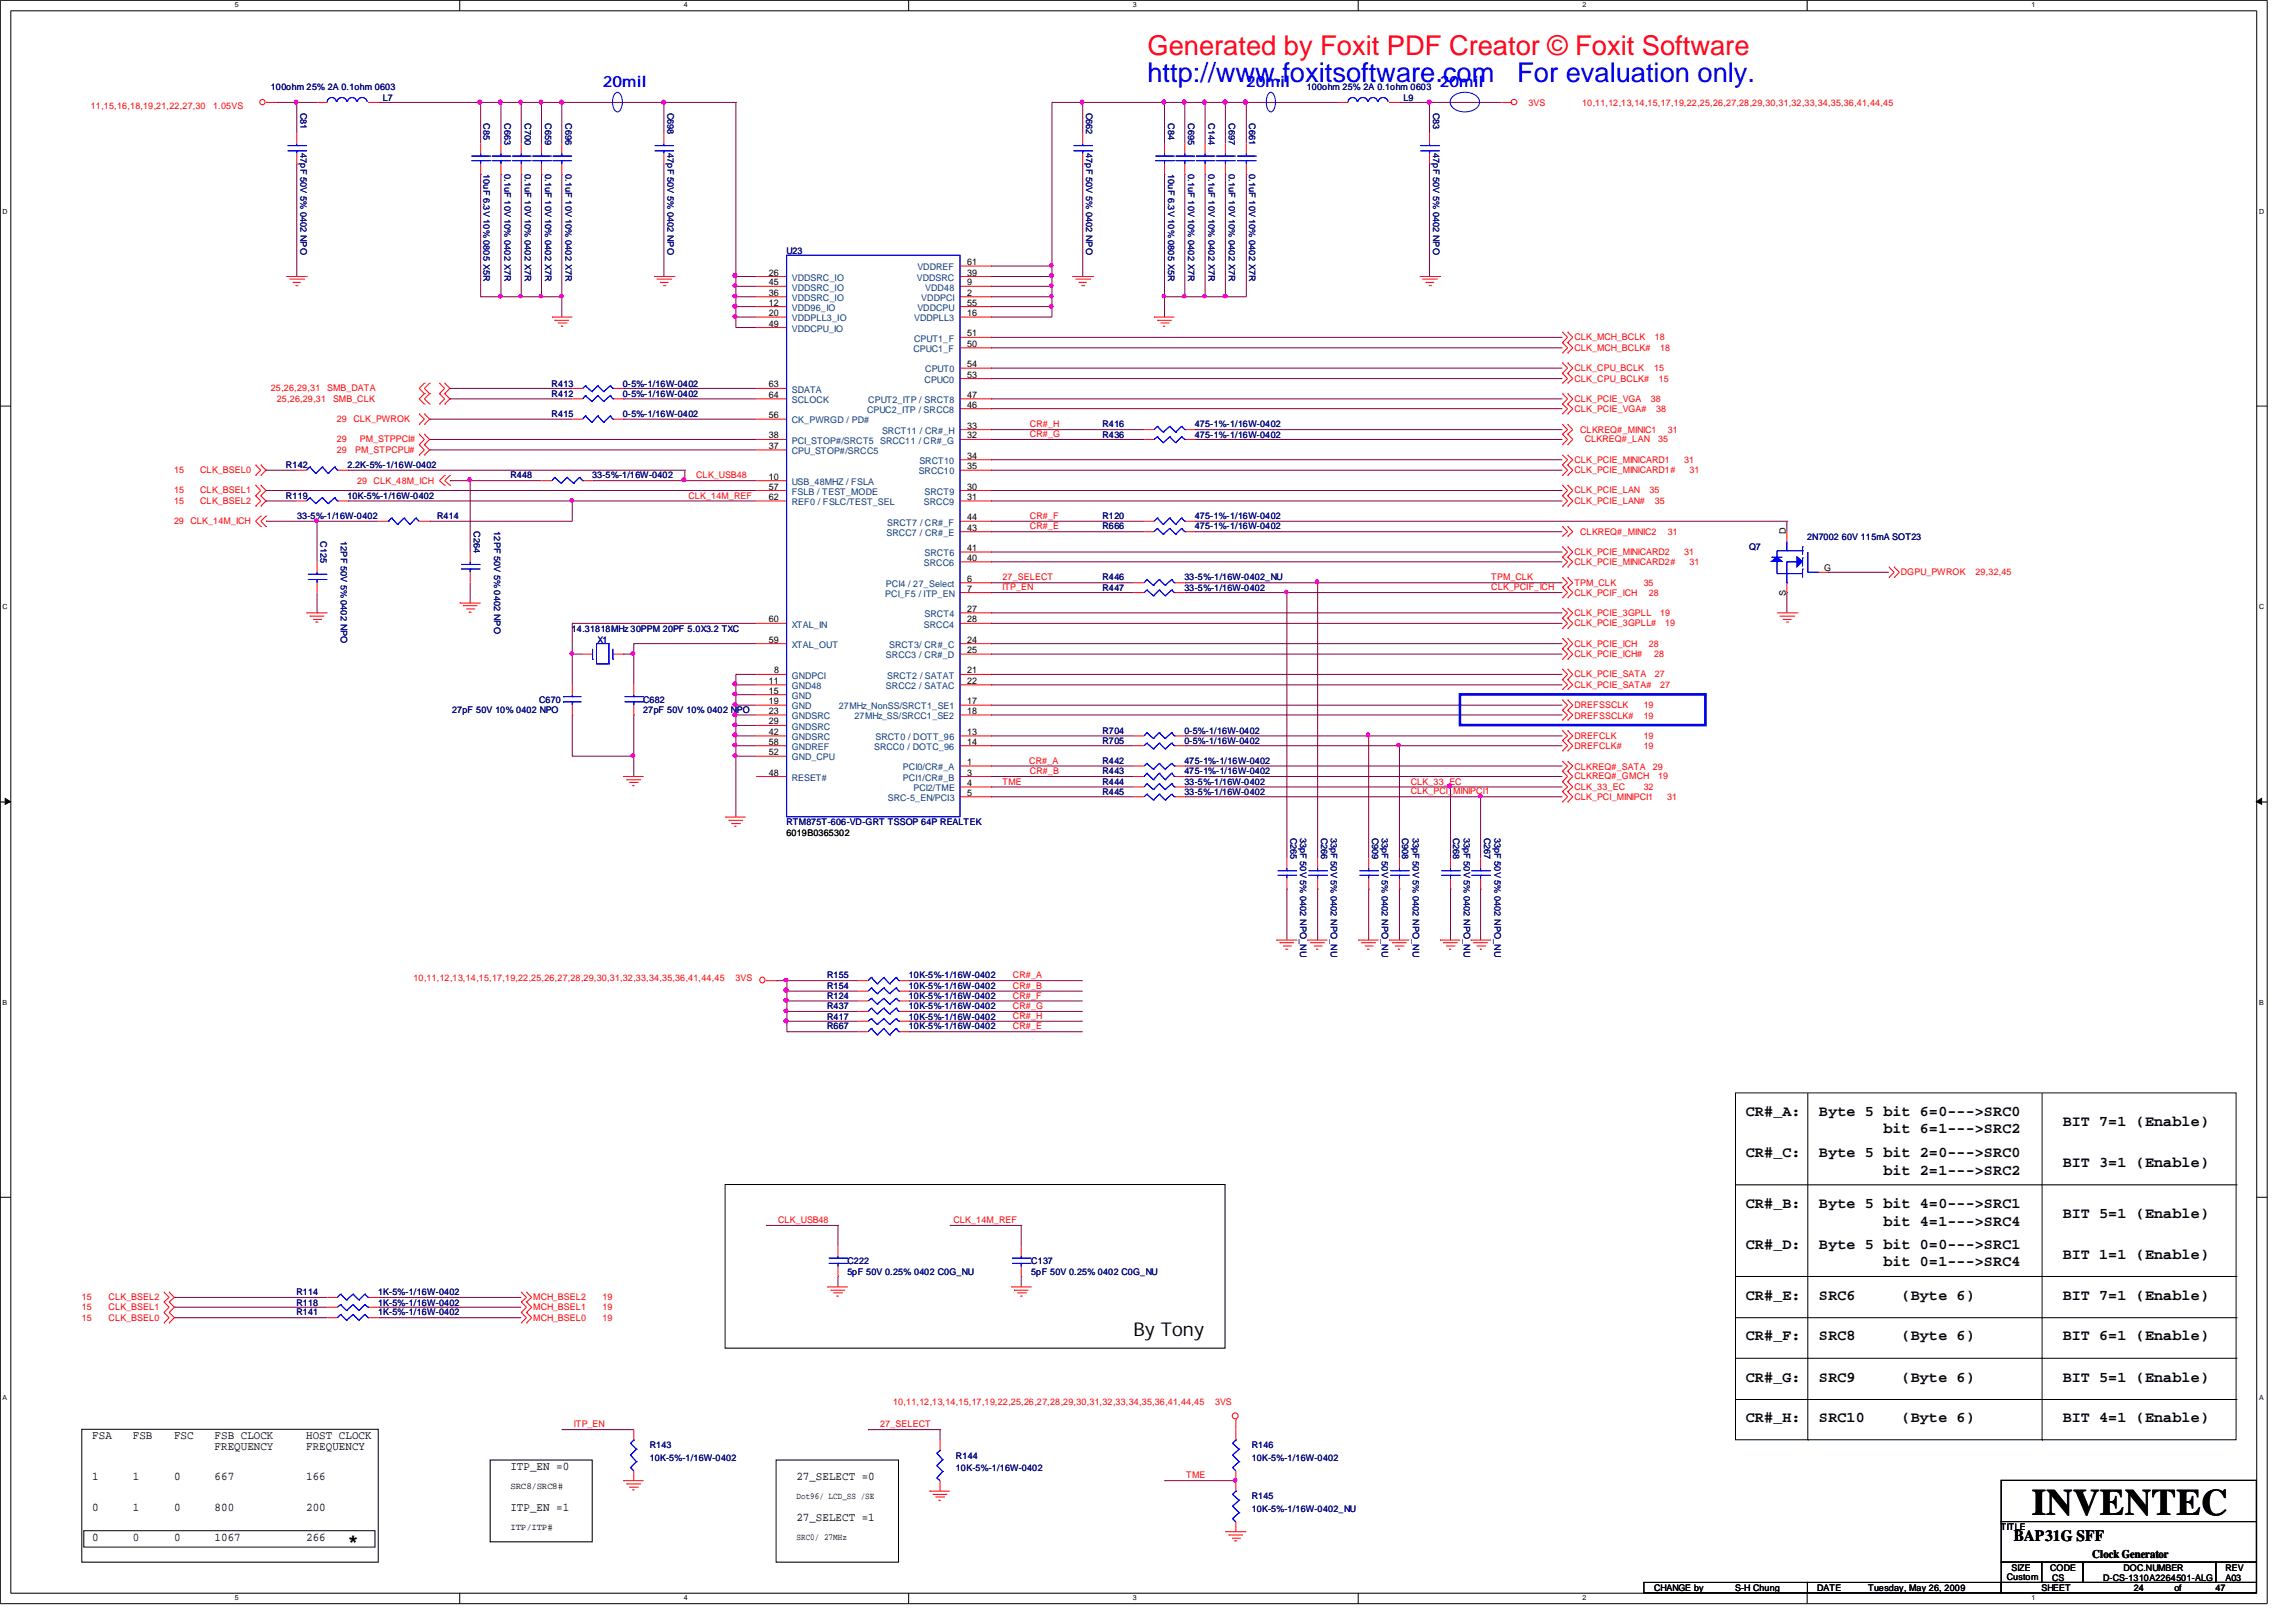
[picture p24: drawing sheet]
<svg xmlns="http://www.w3.org/2000/svg" width="297mm" height="210mm" viewBox="0 0 297 210" stroke-linecap="round" stroke-linejoin="round" font-family="sans-serif">
<defs><g id="words">
<text font-size="4.8" x="262.9" y="196">INVENTEC</text>
<text font-size="3.5" fill="#f00" x="148.5" y="7.1">Generated by Foxit PDF Creator © Foxit Software</text>
<g font-size="3.5" fill="#00f">
<text x="148.5" y="10.6">http://www.foxitsoftware.com</text>
<text x="196.3" y="10.6">For evaluation only.</text>
</g>
<g font-size="2.5">
<text x="146.6" y="172.9">By Tony</text>
<text x="45" y="200.2">*</text>
</g>
<g font-size="2" fill="#00f">
<text x="78" y="11.3">20mil</text>
<text x="161.2" y="11.3">20mil</text>
<text x="186.3" y="11.3">20mil</text>
</g>
<text font-size="2" x="260.5" y="199.4">BAP31G SFF</text>
<g font-size="1.9">
<text x="225.9" y="144.4">CR#_A:</text>
<text x="225.9" y="149.7">CR#_C:</text>
<text x="235.3" y="144.4">Byte 5 bit 6=0---&gt;SRC0</text>
<text x="235.3" y="149.7">Byte 5 bit 2=0---&gt;SRC0</text>
<text x="243.7" y="146.6">bit 6=1---&gt;SRC2</text>
<text x="266.9" y="145.7">BIT 7=1 (Enable)</text>
<text x="243.7" y="152">bit 2=1---&gt;SRC2</text>
<text x="266.9" y="151">BIT 3=1 (Enable)</text>
<text x="225.9" y="156.3">CR#_B:</text>
<text x="225.9" y="161.5">CR#_D:</text>
<text x="235.3" y="156.3">Byte 5 bit 4=0---&gt;SRC1</text>
<text x="235.3" y="161.5">Byte 5 bit 0=0---&gt;SRC1</text>
<text x="243.7" y="158.6">bit 4=1---&gt;SRC4</text>
<text x="266.9" y="157.6">BIT 5=1 (Enable)</text>
<text x="243.7" y="163.8">bit 0=1---&gt;SRC4</text>
<text x="266.9" y="162.9">BIT 1=1 (Enable)</text>
<text x="225.9" y="168.1">CR#_E:</text>
<text x="225.9" y="173.4">CR#_F:</text>
<text x="235.3" y="168.1">SRC6</text>
<text x="235.3" y="173.4">SRC8</text>
<text x="246" y="168.1">(Byte 6)</text>
<text x="246" y="173.4">(Byte 6)</text>
<text x="266.9" y="168.1">BIT 7=1 (Enable)</text>
<text x="266.9" y="173.4">BIT 6=1 (Enable)</text>
<text x="225.9" y="178.7">CR#_G:</text>
<text x="235.3" y="178.7">SRC9</text>
<text x="246" y="178.7">(Byte 6)</text>
<text x="266.9" y="178.7">BIT 5=1 (Enable)</text>
<text x="225.9" y="184">CR#_H:</text>
<text x="235.3" y="184">SRC10</text>
<text x="246" y="184">(Byte 6)</text>
<text x="266.9" y="184">BIT 4=1 (Enable)</text>
</g>
<g font-size="1.5">
<text x="11.9" y="191.5">1</text>
<text x="11.9" y="186.2">FSA</text>
<text x="17.2" y="191.5">1</text>
<text x="17.2" y="186.2">FSB</text>
<text x="22.5" y="186.2">FSC</text>
<text x="22.5" y="191.5">0</text>
<text x="27.8" y="186.2">FSB CLOCK</text>
<text x="27.8" y="191.5">667</text>
<text x="27.8" y="187.5">FREQUENCY</text>
<text x="39.6" y="186.2">HOST CLOCK</text>
<text x="39.6" y="187.5">FREQUENCY</text>
<text x="39.6" y="191.5">166</text>
<text x="66" y="190.2">ITP_EN =0</text>
<text x="103" y="191.5">27_SELECT =0</text>
<text x="11.9" y="195.5">0</text>
<text x="17.2" y="195.5">1</text>
<text x="22.5" y="195.5">0</text>
<text x="27.8" y="195.5">800</text>
<text x="39.6" y="195.5">200</text>
<text x="66" y="195.5">ITP_EN =1</text>
<text x="103" y="196.8">27_SELECT =1</text>
<text x="11.9" y="199.4">0</text>
<text x="17.2" y="199.4">0</text>
<text x="22.5" y="199.4">0</text>
<text x="27.8" y="199.4">1067</text>
<text x="39.6" y="199.4">266</text>
<text x="270.7" y="201.5">Clock Generator</text>
</g>
<g font-size="1.2" fill="#000080">
<text x="35" y="11.7">100ohm 25% 2A 0.1ohm 0603</text>
<text x="169.1" y="11.7">100ohm 25% 2A 0.1ohm 0603</text>
<text x="38.9" y="14.6" transform="rotate(90 38.9 14.6)">C81</text>
<text x="49.5" y="13">L7</text>
<text x="62.6" y="15.9" transform="rotate(90 62.6 15.9)">C85</text>
<text x="65.3" y="15.9" transform="rotate(90 65.3 15.9)">C663</text>
<text x="67.9" y="15.9" transform="rotate(90 67.9 15.9)">C700</text>
<text x="70.5" y="15.9" transform="rotate(90 70.5 15.9)">C659</text>
<text x="73.1" y="15.9" transform="rotate(90 73.1 15.9)">C696</text>
<text x="86.4" y="14.6" transform="rotate(90 86.4 14.6)">C698</text>
<text x="140.5" y="14.6" transform="rotate(90 140.5 14.6)">C662</text>
<text x="151.1" y="15.9" transform="rotate(90 151.1 15.9)">C84</text>
<text x="153.7" y="15.9" transform="rotate(90 153.7 15.9)">C695</text>
<text x="156.4" y="15.9" transform="rotate(90 156.4 15.9)">C144</text>
<text x="159" y="15.9" transform="rotate(90 159 15.9)">C697</text>
<text x="161.6" y="15.9" transform="rotate(90 161.6 15.9)">C661</text>
<text x="181.6" y="13">L9</text>
<text x="185.4" y="14.6" transform="rotate(90 185.4 14.6)">C83</text>
<text x="38.9" y="19.8" transform="rotate(90 38.9 19.8)">47pF 50V 5% 0402 NPO</text>
<text x="62.6" y="22.5" transform="rotate(90 62.6 22.5)">10uF 6.3V 10% 0805 X5R</text>
<text x="65.3" y="22.5" transform="rotate(90 65.3 22.5)">0.1uF 10V 10% 0402 X7R</text>
<text x="67.9" y="22.5" transform="rotate(90 67.9 22.5)">0.1uF 10V 10% 0402 X7R</text>
<text x="70.5" y="22.5" transform="rotate(90 70.5 22.5)">0.1uF 10V 10% 0402 X7R</text>
<text x="73.1" y="22.5" transform="rotate(90 73.1 22.5)">0.1uF 10V 10% 0402 X7R</text>
<text x="86.4" y="19.8" transform="rotate(90 86.4 19.8)">47pF 50V 5% 0402 NPO</text>
<text x="140.5" y="19.8" transform="rotate(90 140.5 19.8)">47pF 50V 5% 0402 NPO</text>
<text x="151.1" y="22.5" transform="rotate(90 151.1 22.5)">10uF 6.3V 10% 0805 X5R</text>
<text x="153.7" y="22.5" transform="rotate(90 153.7 22.5)">0.1uF 10V 10% 0402 X7R</text>
<text x="156.4" y="22.5" transform="rotate(90 156.4 22.5)">0.1uF 10V 10% 0402 X7R</text>
<text x="159" y="22.5" transform="rotate(90 159 22.5)">0.1uF 10V 10% 0402 X7R</text>
<text x="161.6" y="22.5" transform="rotate(90 161.6 22.5)">0.1uF 10V 10% 0402 X7R</text>
<text x="185.4" y="19.8" transform="rotate(90 185.4 19.8)">47pF 50V 5% 0402 NPO</text>
<text x="101.8" y="32.9">U23</text>
<text x="71.4" y="50">R413</text>
<text x="71.4" y="51.3">R412</text>
<text x="71.4" y="53.9">R415</text>
<text x="80.6" y="50">0-5%-1/16W-0402</text>
<text x="80.6" y="51.3">0-5%-1/16W-0402</text>
<text x="80.6" y="53.9">0-5%-1/16W-0402</text>
<text x="142.7" y="55.3">R416</text>
<text x="142.7" y="56.6">R436</text>
<text x="154.6" y="55.3">475-1%-1/16W-0402</text>
<text x="154.6" y="56.6">475-1%-1/16W-0402</text>
<text x="37" y="60.5">R142</text>
<text x="37" y="64.5">R119</text>
<text x="45" y="60.5">2.2K-5%-1/16W-0402</text>
<text x="45" y="64.5">10K-5%-1/16W-0402</text>
<text x="66" y="61.9">R448</text>
<text x="76.6" y="61.9">33-5%-1/16W-0402</text>
<text x="38.4" y="67.1">33-5%-1/16W-0402</text>
<text x="41.5" y="70" transform="rotate(90 41.5 70)">C125</text>
<text x="44.1" y="70" transform="rotate(90 44.1 70)">12PF 50V 5% 0402 NPO</text>
<text x="56.6" y="67.1">R414</text>
<text x="61.3" y="68.7" transform="rotate(90 61.3 68.7)">C264</text>
<text x="63.9" y="68.7" transform="rotate(90 63.9 68.7)">12PF 50V 5% 0402 NPO</text>
<text x="142.7" y="68.5">R666</text>
<text x="142.7" y="67.1">R120</text>
<text x="154.6" y="68.5">475-1%-1/16W-0402</text>
<text x="154.6" y="67.1">475-1%-1/16W-0402</text>
<text x="226.3" y="71.1">Q7</text>
<text x="233.8" y="69.9">2N7002 60V 115mA SOT23</text>
<text x="142.7" y="75.1">R446</text>
<text x="142.7" y="76.5">R447</text>
<text x="153.2" y="75.1">33-5%-1/16W-0402_NU</text>
<text x="153.2" y="76.5">33-5%-1/16W-0402</text>
<text x="74" y="81.7">14.31818MHz 30PPM 20PF 5.0X3.2 TXC</text>
<text x="77.3" y="83.1">X1</text>
<text x="58.5" y="92.3">27pF 50V 10% 0402 NPO</text>
<text x="69.8" y="90.9">C670</text>
<text x="83.2" y="90.9">C682</text>
<text x="83.2" y="92.3">27pF 50V 10% 0402 NPO</text>
<text x="142.7" y="94.9">R704</text>
<text x="153.2" y="94.9">0-5%-1/16W-0402</text>
<text x="142.7" y="98.9">R442</text>
<text x="142.7" y="101.5">R444</text>
<text x="142.7" y="96.3">R705</text>
<text x="142.7" y="100.2">R443</text>
<text x="153.2" y="98.9">475-1%-1/16W-0402</text>
<text x="153.2" y="101.5">33-5%-1/16W-0402</text>
<text x="153.2" y="96.3">0-5%-1/16W-0402</text>
<text x="153.2" y="100.2">475-1%-1/16W-0402</text>
<text x="101.8" y="106.8">RTM875T-606-VD-GRT TSSOP 64P REALTEK</text>
<text x="142.7" y="102.9">R445</text>
<text x="153.2" y="102.9">33-5%-1/16W-0402</text>
<text x="166.9" y="108.4" transform="rotate(90 166.9 108.4)">C265</text>
<text x="168.2" y="108.4" transform="rotate(90 168.2 108.4)">33pF 50V 5% 0402 NPO_NU</text>
<text x="170.9" y="108.4" transform="rotate(90 170.9 108.4)">C266</text>
<text x="172.2" y="108.4" transform="rotate(90 172.2 108.4)">33pF 50V 5% 0402 NPO_NU</text>
<text x="177.5" y="108.4" transform="rotate(90 177.5 108.4)">C909</text>
<text x="178.8" y="108.4" transform="rotate(90 178.8 108.4)">33pF 50V 5% 0402 NPO_NU</text>
<text x="181.4" y="108.4" transform="rotate(90 181.4 108.4)">C908</text>
<text x="182.8" y="108.4" transform="rotate(90 182.8 108.4)">33pF 50V 5% 0402 NPO_NU</text>
<text x="188" y="108.4" transform="rotate(90 188 108.4)">C268</text>
<text x="189.4" y="108.4" transform="rotate(90 189.4 108.4)">33pF 50V 5% 0402 NPO_NU</text>
<text x="192" y="108.4" transform="rotate(90 192 108.4)">C267</text>
<text x="193.4" y="108.4" transform="rotate(90 193.4 108.4)">33pF 50V 5% 0402 NPO_NU</text>
<text x="107" y="130.6">R437</text>
<text x="107" y="129.3">R124</text>
<text x="107" y="131.9">R417</text>
<text x="107" y="127.9">R154</text>
<text x="107" y="126.6">R155</text>
<text x="117.6" y="130.6">10K-5%-1/16W-0402</text>
<text x="117.6" y="129.3">10K-5%-1/16W-0402</text>
<text x="117.6" y="131.9">10K-5%-1/16W-0402</text>
<text x="117.6" y="127.9">10K-5%-1/16W-0402</text>
<text x="117.6" y="126.6">10K-5%-1/16W-0402</text>
<text x="107" y="133.2">R667</text>
<text x="117.6" y="133.2">10K-5%-1/16W-0402</text>
<text x="38.4" y="167.6">R114</text>
<text x="48.9" y="167.6">1K-5%-1/16W-0402</text>
<text x="109.6" y="163.6">C222</text>
<text x="109.6" y="164.9">5pF 50V 0.25% 0402 C0G_NU</text>
<text x="133.4" y="163.6">C137</text>
<text x="133.4" y="164.9">5pF 50V 0.25% 0402 C0G_NU</text>
<text x="38.4" y="170.2">R141</text>
<text x="38.4" y="168.9">R118</text>
<text x="48.9" y="170.2">1K-5%-1/16W-0402</text>
<text x="48.9" y="168.9">1K-5%-1/16W-0402</text>
<text x="84.1" y="187.4">R143</text>
<text x="84.1" y="189">10K-5%-1/16W-0402</text>
<text x="123.7" y="188.7">R144</text>
<text x="123.7" y="190.2">10K-5%-1/16W-0402</text>
<text x="162" y="187.4">R146</text>
<text x="162" y="189">10K-5%-1/16W-0402</text>
<text x="162" y="194">R145</text>
<text x="162" y="195.6">10K-5%-1/16W-0402_NU</text>
</g>
<g font-size="1.2" fill="#f00">
<text x="11.8" y="14.1">11,15,16,18,19,21,22,27,30</text>
<text x="27.6" y="14.1">1.05VS</text>
<text x="197.8" y="13.7">3VS</text>
<text x="204.7" y="13.7">10,11,12,13,14,15,17,19,22,25,26,27,28,29,30,31,32,33,34,35,36,41,44,45</text>
<text x="203.7" y="44">CLK_MCH_BCLK</text>
<text x="203.7" y="45.4">CLK_MCH_BCLK#</text>
<text x="214.1" y="44">18</text>
<text x="214.8" y="45.4">18</text>
<text x="35" y="50.6">25,26,29,31</text>
<text x="35.8" y="52">25,26,29,31</text>
<text x="42.3" y="50.6">SMB_DATA</text>
<text x="43.1" y="52">SMB_CLK</text>
<text x="203.7" y="48">CLK_CPU_BCLK</text>
<text x="203.7" y="49.4">CLK_CPU_BCLK#</text>
<text x="203.7" y="53.3">CLK_PCIE_VGA#</text>
<text x="203.7" y="52">CLK_PCIE_VGA</text>
<text x="213.6" y="52">38</text>
<text x="214" y="48">15</text>
<text x="214.3" y="53.3">38</text>
<text x="214.6" y="49.4">15</text>
<text x="43.6" y="58.6">29</text>
<text x="43.6" y="57.2">29</text>
<text x="43.6" y="54.6">29</text>
<text x="45.7" y="54.6">CLK_PWROK</text>
<text x="46" y="58.6">PM_STPCPU#</text>
<text x="46.6" y="57.2">PM_STPPCI#</text>
<text x="133.3" y="55.3">CR#_H</text>
<text x="133.3" y="56.6">CR#_G</text>
<text x="203.7" y="59.9">CLK_PCIE_MINICARD1</text>
<text x="204.5" y="56">CLKREQ#_MINIC1</text>
<text x="205" y="57.2">CLKREQ#_LAN</text>
<text x="214.5" y="57.2">35</text>
<text x="215.8" y="56">31</text>
<text x="217.9" y="59.9">31</text>
<text x="22.5" y="65.2">15</text>
<text x="22.5" y="61.2">15</text>
<text x="22.5" y="63.8">15</text>
<text x="25.9" y="65.2">CLK_BSEL2</text>
<text x="25.9" y="61.2">CLK_BSEL0</text>
<text x="25.9" y="63.8">CLK_BSEL1</text>
<text x="46.2" y="62.6">29</text>
<text x="48.3" y="62.6">CLK_48M_ICH</text>
<text x="89.1" y="64.5">CLK_14M_REF</text>
<text x="90.1" y="61.9">CLK_USB48</text>
<text x="203.7" y="61.2">CLK_PCIE_MINICARD1#</text>
<text x="203.7" y="65.2">CLK_PCIE_LAN#</text>
<text x="203.7" y="63.8">CLK_PCIE_LAN</text>
<text x="213.4" y="63.8">35</text>
<text x="214.1" y="65.2">35</text>
<text x="218.6" y="61.2">31</text>
<text x="22.5" y="67.8">29</text>
<text x="24.6" y="67.8">CLK_14M_ICH</text>
<text x="133.3" y="68.5">CR#_E</text>
<text x="133.3" y="67.1">CR#_F</text>
<text x="203.7" y="71.8">CLK_PCIE_MINICARD2</text>
<text x="204.5" y="69.2">CLKREQ#_MINIC2</text>
<text x="215.8" y="69.2">31</text>
<text x="217.9" y="71.8">31</text>
<text x="129.7" y="75.1">27_SELECT</text>
<text x="129.7" y="76.4">ITP_EN</text>
<text x="192.9" y="76.4">CLK_PCIF_ICH</text>
<text x="192.9" y="75.1">TPM_CLK</text>
<text x="203.7" y="77">CLK_PCIF_ICH</text>
<text x="203.7" y="75.8">TPM_CLK</text>
<text x="203.7" y="73.2">CLK_PCIE_MINICARD2#</text>
<text x="212.7" y="75.8">35</text>
<text x="213.3" y="77">28</text>
<text x="218.6" y="73.2">31</text>
<text x="245.9" y="74.4">DGPU_PWROK</text>
<text x="255.6" y="74.4">29,32,45</text>
<text x="203.7" y="81">CLK_PCIE_3GPLL#</text>
<text x="203.7" y="79.8">CLK_PCIE_3GPLL</text>
<text x="203.7" y="83.7">CLK_PCIE_ICH</text>
<text x="213.3" y="83.7">28</text>
<text x="214.8" y="79.8">19</text>
<text x="215.5" y="81">19</text>
<text x="203.7" y="89">CLK_PCIE_SATA#</text>
<text x="203.7" y="87.6">CLK_PCIE_SATA</text>
<text x="203.7" y="85">CLK_PCIE_ICH#</text>
<text x="214" y="85">28</text>
<text x="214.1" y="87.6">27</text>
<text x="214.8" y="89">27</text>
<text x="203.7" y="93">DREFSSCLK#</text>
<text x="203.7" y="91.6">DREFSSCLK</text>
<text x="203.7" y="95.6">DREFCLK</text>
<text x="212.7" y="95.6">19</text>
<text x="212.7" y="93">19</text>
<text x="212.7" y="91.6">19</text>
<text x="129.7" y="101.5">TME</text>
<text x="133.2" y="98.8">CR#_A</text>
<text x="133.3" y="100.2">CR#_B</text>
<text x="182.5" y="101.5">CLK_33_EC</text>
<text x="203.7" y="96.9">DREFCLK#</text>
<text x="203.7" y="99.6">CLKREQ#_SATA</text>
<text x="203.7" y="100.8">CLKREQ#_GMCH</text>
<text x="212.7" y="96.9">19</text>
<text x="213.8" y="99.6">29</text>
<text x="214.5" y="100.8">19</text>
<text x="182.5" y="102.8">CLK_PCI_MINIPCI1</text>
<text x="203.7" y="102.2">CLK_33_EC</text>
<text x="203.7" y="103.5">CLK_PCI_MINIPCI1</text>
<text x="212.7" y="102.2">32</text>
<text x="215.7" y="103.5">31</text>
<text x="53.5" y="126.9">10,11,12,13,14,15,17,19,22,25,26,27,28,29,30,31,32,33,34,35,36,41,44,45</text>
<text x="95.2" y="126.9">3VS</text>
<text x="131.1" y="126.6">CR#_A</text>
<text x="131.1" y="127.9">CR#_B</text>
<text x="131.1" y="130.6">CR#_G</text>
<text x="131.1" y="131.8">CR#_H</text>
<text x="131.1" y="129.2">CR#_F</text>
<text x="131.1" y="133.2">CR#_E</text>
<text x="100.7" y="158.2">CLK_USB48</text>
<text x="123.3" y="158.2">CLK_14M_REF</text>
<text x="10.6" y="170.9">15</text>
<text x="10.6" y="169.5">15</text>
<text x="10.6" y="168.2">15</text>
<text x="14.1" y="170.9">CLK_BSEL0</text>
<text x="14.1" y="169.5">CLK_BSEL1</text>
<text x="14.1" y="168.2">CLK_BSEL2</text>
<text x="69" y="168.2">MCH_BSEL2</text>
<text x="69" y="169.5">MCH_BSEL1</text>
<text x="69" y="170.9">MCH_BSEL0</text>
<text x="78" y="168.2">19</text>
<text x="78" y="169.5">19</text>
<text x="78" y="170.9">19</text>
<text x="74.2" y="184.7">ITP_EN</text>
<text x="113.9" y="184.7">27_SELECT</text>
<text x="115.6" y="181.8">10,11,12,13,14,15,17,19,22,25,26,27,28,29,30,31,32,33,34,35,36,41,44,45</text>
<text x="157.2" y="181.8">3VS</text>
<text x="153.5" y="191.3">TME</text>
</g>
<g font-size="1.2">
<text x="99.5" y="35.6">26</text>
<text x="125.1" y="34.3">61</text>
<text x="125.1" y="35.6">39</text>
<text x="99.5" y="36.9">45</text>
<text x="99.5" y="38.3">36</text>
<text x="99.5" y="39.5">12</text>
<text x="99.5" y="40.9">20</text>
<text x="125.1" y="36.9">9</text>
<text x="125.1" y="38.3">2</text>
<text x="125.1" y="39.5">55</text>
<text x="125.1" y="40.9">16</text>
<text x="99.5" y="42.2">49</text>
<text x="125.1" y="43.5">51</text>
<text x="125.1" y="47.5">54</text>
<text x="125.1" y="44.9">50</text>
<text x="99.5" y="50.1">63</text>
<text x="99.5" y="51.5">64</text>
<text x="125.1" y="48.9">53</text>
<text x="125.1" y="52.7">46</text>
<text x="125.1" y="51.5">47</text>
<text x="99.5" y="54.1">56</text>
<text x="99.5" y="56.7">38</text>
<text x="99.5" y="58.1">37</text>
<text x="125.1" y="55.5">33</text>
<text x="125.1" y="59.4">34</text>
<text x="125.1" y="56.7">32</text>
<text x="99.5" y="62.1">10</text>
<text x="99.5" y="63.3">57</text>
<text x="99.5" y="64.7">62</text>
<text x="125.1" y="63.3">30</text>
<text x="125.1" y="60.7">35</text>
<text x="125.1" y="64.7">31</text>
<text x="125.1" y="71.3">41</text>
<text x="125.1" y="67.3">44</text>
<text x="125.1" y="68.7">43</text>
<text x="231" y="69.1" transform="rotate(-90 231 69.1)">D</text>
<text x="125.1" y="72.6">40</text>
<text x="125.1" y="75.3">6</text>
<text x="125.1" y="76.5">7</text>
<text x="231" y="77" transform="rotate(-90 231 77)">S</text>
<text x="236" y="73.9">G</text>
<text x="99.5" y="80.5">60</text>
<text x="99.5" y="83.1">59</text>
<text x="125.1" y="79.2">27</text>
<text x="125.1" y="80.5">28</text>
<text x="125.1" y="83.1">24</text>
<text x="99.5" y="88.5">11</text>
<text x="99.5" y="89.7">15</text>
<text x="100.2" y="87.1">8</text>
<text x="125.1" y="84.5">25</text>
<text x="125.1" y="87.1">21</text>
<text x="125.1" y="88.5">22</text>
<text x="99.5" y="91.1">19</text>
<text x="99.5" y="92.4">23</text>
<text x="99.5" y="93.7">29</text>
<text x="99.5" y="95.1">42</text>
<text x="125.1" y="91.1">17</text>
<text x="125.1" y="92.4">18</text>
<text x="125.1" y="95.1">13</text>
<text x="99.5" y="96.4">58</text>
<text x="99.5" y="97.7">52</text>
<text x="99.5" y="100.3">48</text>
<text x="125.1" y="96.4">14</text>
<text x="125.1" y="99">1</text>
<text x="125.1" y="100.3">3</text>
<text x="125.1" y="101.7">4</text>
<text x="125.1" y="103">5</text>
<text x="101.8" y="108.1">6019B0365302</text>
<text x="66" y="192.6">SRC8/SRC8#</text>
<text x="66" y="198">ITP/ITP#</text>
<text x="103.1" y="194">Dot96/ LCD_SS /SE</text>
<text x="258.9" y="198">TITLE</text>
<text x="103.1" y="199.2">SRC0/ 27MHz</text>
<text x="260.2" y="203.2">SIZE</text>
<text x="265.2" y="203.2">CODE</text>
<text x="274.7" y="203.2">DOC.NUMBER</text>
<text x="287.9" y="203.2">REV</text>
<text x="214" y="205.8">CHANGE by</text>
<text x="224.5" y="205.8">S-H Chung</text>
<text x="235.1" y="205.8">DATE</text>
<text x="241.7" y="205.8">Tuesday, May 26, 2009</text>
<text x="259.6" y="204.4">Custom</text>
<text x="264.1" y="205.8">SHEET</text>
<text x="265.5" y="204.6">CS</text>
<text x="272.1" y="204.6">D-CS-1310A2264501-ALG</text>
<text x="276.1" y="205.8">24</text>
<text x="281.3" y="205.8">of</text>
<text x="286.7" y="205.8">47</text>
<text x="287.9" y="204.6">A03</text>
</g>
<g font-size="1.2" fill="#004080">
<text x="118.7" y="35">VDDREF</text>
<text x="102.4" y="36.3">VDDSRC_IO</text>
<text x="102.4" y="37.6">VDDSRC_IO</text>
<text x="102.4" y="38.9">VDDSRC_IO</text>
<text x="102.4" y="40.2">VDD96_IO</text>
<text x="102.4" y="41.6">VDDPLL3_IO</text>
<text x="118.3" y="41.6">VDDPLL3</text>
<text x="118.6" y="36.3">VDDSRC</text>
<text x="118.7" y="40.2">VDDCPU</text>
<text x="119.2" y="38.9">VDDPCI</text>
<text x="119.7" y="37.6">VDD48</text>
<text x="102.4" y="42.9">VDDCPU_IO</text>
<text x="118.2" y="45.6">CPUC1_F</text>
<text x="118.3" y="44.2">CPUT1_F</text>
<text x="102.4" y="50.8">SDATA</text>
<text x="102.4" y="52.2">SCLOCK</text>
<text x="112.2" y="53.4">CPUC2_ITP / SRCC8</text>
<text x="112.3" y="52.2">CPUT2_ITP / SRCT8</text>
<text x="119.6" y="49.5">CPUC0</text>
<text x="119.7" y="48.2">CPUT0</text>
<text x="102.4" y="54.8">CK_PWRGD / PD#</text>
<text x="102.4" y="57.4">PCI_STOP#/SRCT5 SRCC11 / CR#_G</text>
<text x="102.4" y="58.8">CPU_STOP#/SRCC5</text>
<text x="114.1" y="56.1">SRCT11 / CR#_H</text>
<text x="102.4" y="62.7">USB_48MHZ / FSLA</text>
<text x="102.4" y="64">FSLB / TEST_MODE</text>
<text x="102.4" y="65.4">REF0 / FSLC/TEST_SEL</text>
<text x="118.9" y="61.4">SRCC10</text>
<text x="118.9" y="60">SRCT10</text>
<text x="119.5" y="65.4">SRCC9</text>
<text x="119.6" y="64">SRCT9</text>
<text x="114.7" y="69.3">SRCC7 / CR#_E</text>
<text x="114.8" y="68">SRCT7 / CR#_F</text>
<text x="119.6" y="72">SRCT6</text>
<text x="114.5" y="77.2">PCI_F5 / ITP_EN</text>
<text x="114.6" y="75.9">PCI4 / 27_Select</text>
<text x="119.5" y="73.2">SRCC6</text>
<text x="102.4" y="81.2">XTAL_IN</text>
<text x="102.4" y="83.8">XTAL_OUT</text>
<text x="115.1" y="83.8">SRCT3/ CR#_C</text>
<text x="119.5" y="81.2">SRCC4</text>
<text x="119.6" y="79.8">SRCT4</text>
<text x="102.4" y="87.8">GNDPCI</text>
<text x="102.4" y="89.2">GND48</text>
<text x="114.6" y="85.2">SRCC3 / CR#_D</text>
<text x="114.6" y="89.2">SRCC2 / SATAC</text>
<text x="114.8" y="87.8">SRCT2 / SATAT</text>
<text x="102.4" y="90.4">GND</text>
<text x="102.4" y="91.8">GND</text>
<text x="102.4" y="93">GNDSRC</text>
<text x="102.4" y="94.4">GNDSRC</text>
<text x="102.4" y="95.8">GNDSRC</text>
<text x="108.5" y="91.8">27MHz_NonSS/SRCT1_SE1</text>
<text x="110.6" y="93">27MHz_SS/SRCC1_SE2</text>
<text x="113.3" y="95.8">SRCT0 / DOTT_96</text>
<text x="102.4" y="97">GNDREF</text>
<text x="102.4" y="98.4">GND_CPU</text>
<text x="102.4" y="101">RESET#</text>
<text x="113.1" y="97">SRCC0 / DOTC_96</text>
<text x="116.8" y="99.7">PCI0/CR#_A</text>
<text x="116.8" y="101">PCI1/CR#_B</text>
<text x="114.9" y="103.6">SRC-5_EN/PCI3</text>
<text x="118.2" y="102.4">PCI2/TME</text>
</g>
<g font-size=".9">
<text x="30.4" y=".9">5</text>
<text x="88.5" y=".9">4</text>
<text x="146.6" y=".9">3</text>
<text x="204.7" y=".9">2</text>
<text x="262.8" y=".9">1</text>
<text x=".3" y="27.7">D</text>
<text x="292.3" y="27.7">D</text>
<text x=".3" y="78.8">C</text>
<text x="292.3" y="78.8">C</text>
<text x=".3" y="130">B</text>
<text x="292.3" y="130">B</text>
<text x=".3" y="181.2">A</text>
<text x="292.3" y="181.2">A</text>
<text x="30.4" y="207">5</text>
<text x="88.5" y="207">4</text>
<text x="146.6" y="207">3</text>
<text x="204.7" y="207">2</text>
<text x="262.8" y="207">1</text>
</g>
</g></defs>
<path d="M0 0h293.3v207.5h-293.3zM1.4 1.4h290.6v204.7h-290.6z" fill="none" stroke="#000" stroke-width=".13"/>
<g fill="#fff">
<path d="M30.4 .2h.4v1h-.4z"/>
<path d="M30.4 206.2h.4v1.1h-.4z"/>
</g>
<path d="M59.5 0v1.4M59.5 206.1v1.4" fill="none" stroke="#000" stroke-width=".13"/>
<g fill="#fff">
<path d="M88.5 .2h.4v1h-.4z"/>
<path d="M88.5 206.2h.4v1.1h-.4z"/>
</g>
<path d="M117.6 0v1.4M117.6 206.1v1.4" fill="none" stroke="#000" stroke-width=".13"/>
<g fill="#fff">
<path d="M146.6 .2h.4v1h-.4z"/>
<path d="M146.6 206.2h.4v1.1h-.4z"/>
</g>
<path d="M175.7 0v1.4M175.7 206.1v1.4" fill="none" stroke="#000" stroke-width=".13"/>
<g fill="#fff">
<path d="M204.7 .2h.4v1h-.4z"/>
<path d="M204.7 206.2h.4v1.1h-.4z"/>
</g>
<path d="M233.8 0v1.4M233.8 206.1v1.4" fill="none" stroke="#000" stroke-width=".13"/>
<g fill="#fff">
<path d="M262.8 .2h.4v1h-.4z"/>
<path d="M262.8 206.2h.4v1.1h-.4z"/>
<path d="M.3 26.9h.6v1h-.6z"/>
<path d="M292.3 26.9h.6v1h-.6z"/>
<path d="M.3 78.1h.6v1h-.6z"/>
<path d="M292.3 78.1h.6v1h-.6z"/>
</g>
<path d="M0 52.5h1.4M292 52.5h1.3" fill="none" stroke="#000" stroke-width=".13"/>
<g fill="#fff">
<path d="M.3 129.3h.5v1h-.5z"/>
<path d="M292.3 129.3h.5v1h-.5z"/>
</g>
<path d="M0 103.8h1.4M292 103.8h1.3" fill="none" stroke="#000" stroke-width=".13"/>
<path d="M.7 103.3l.7 .4-.7 .4zM291.9 103.7l.7-.4v.8z" fill="#000" stroke="#000" stroke-width=".13"/>
<g fill="#fff">
<path d="M.3 180.4h.6v1h-.6z"/>
<path d="M292.3 180.4h.6v1h-.6z"/>
</g>
<g fill="none" stroke="#000" stroke-width=".13">
<path d="M0 154.9h1.4M93.8 153.2h64.7v21.2h-64.7zM224.5 141.4h64.8v44.9h-64.8zM224.6 153.3h64.7M233.9 141.4v44.9M264.2 141.4v44.9M289.3 153.3h.1M292 154.9h1.3M224.6 165.1h64.7M224.6 170.5h64.7M224.6 175.7h64.7M289.3 165.1h.1"/>
<path d="M289.3 170.5h.1M289.3 175.7h.1M10.6 184.9h38.3v17.2h-38.3zM10.8 198h37.7v2.2h-37.7zM63.4 188.9h13.2v10.6h-13.2zM100.4 188.9h15.8v13.2h-15.8zM224.6 181.1h64.7M233.9 186.3h.1M258.9 191.5h33v5.4h-33zM258.9 196.9h33v5.2h-33zM264.2 186.3h.1M289.3 181.1h.1"/>
<path d="M212.7 204.7h21.1v1.4h-21.1zM233.8 204.7h25.1v1.4h-25.1zM258.9 202.1h5.3v2.6h-5.3zM258.9 204.7h33v1.4h-33zM264.2 202.1h5.3v2.6h-5.3zM269.5 202.1h17.2v2.6h-17.2zM286.7 202.1h5.2v2.6h-5.2z"/>
</g>
<g fill="none" stroke="#800040" stroke-width=".13">
<path d="M35.8 13.3h.1M35.8 13.3h5.2M38.4 13.3h.1M38.4 13.3v3.9M49 13.3h.1M49 13.3h46.2M62.2 13.3h.1M62.2 13.3v5.3M64.8 13.3h.1M64.8 13.3v5.3M67.4 13.3h.1M67.4 13.3v5.3"/>
<path d="M70.1 13.3h.1M70.1 13.3v5.3M72.7 13.3h.1M72.7 13.3v5.3M85.9 13.3h.1M85.9 13.3v3.9M95.2 13.3h.1M95.2 13.3v29.1M136.1 13.3h.1M136.1 13.3h37M136.1 13.3v27.7h-7.9M140.1 13.3h.1"/>
<path d="M140.1 13.3v3.9M150.7 13.3h.1M150.7 13.3v5.3M153.3 13.3h.1M153.3 13.3v5.3M155.9 13.3h.1M155.9 13.3v5.3M158.5 13.3h.1M158.5 13.3v5.3M161.2 13.3h.1M161.2 13.3v5.3M181.1 13.3h.1"/>
<path d="M181.1 13.3h13.2M185 13.3h.1M185 13.3v3.9M38.4 21.2h.1M38.4 21.2v14.6M62.2 38.4h.1M62.2 22.6h.1M62.2 38.4h10.5M62.2 22.6v15.8M64.8 38.4h.1M64.8 22.6h.1M64.8 22.6v15.8"/>
<path d="M67.4 38.4h.1M67.4 22.6h.1M67.4 22.6v15.8M70.1 38.4h.1M70.1 22.6h.1M70.1 22.6v15.8M72.7 22.6h.1M72.7 38.4h.1M72.7 22.6v18.4M85.9 35.8h.1M85.9 21.2v14.6M95.2 39.7h.1"/>
<path d="M95.2 38.4h.1M95.2 37h.1M95.2 35.8h.1M95.2 38.4h2.6M95.2 35.8h2.6M95.2 39.7h2.6M95.2 37h2.6M128.2 35.8h.1M128.2 39.7h.1M128.2 38.4h.1M128.2 37h.1M128.2 34.4h.1"/>
<path d="M128.2 38.4h7.9M128.2 35.8h7.9M128.2 39.7h7.9M128.2 37h7.9M128.2 34.4h7.9M136.1 39.7h.1M136.1 37h.1M136.1 35.8h.1M136.1 38.4h.1M136.1 34.4h.1M140.1 35.8h.1M140.1 21.2v14.6"/>
<path d="M150.7 38.4h.1M150.7 22.6h.1M150.7 22.6v18.4M153.3 38.4h.1M153.3 22.6h.1M153.3 22.6v15.8M155.9 38.4h.1M155.9 22.6h.1M155.9 22.6v15.8M158.5 38.4h.1M158.5 22.6h.1M158.5 22.6v15.8"/>
<path d="M161.2 22.6h.1M161.2 22.6v15.8h-10.5M185 21.2h.1M185 21.2v14.6M55.6 58.2h.1M55.6 56.9h.1M55.6 54.2h.1M55.6 58.2h42.2M55.6 56.9h42.2M55.6 54.2h18.4M58.2 51.6h.1M58.2 50.2h.1"/>
<path d="M58.2 51.6h15.8M58.2 50.2h15.8M80.6 50.2h.1M80.6 51.6h.1M80.6 54.2h.1M80.6 54.2h17.2M80.6 51.6h17.2M80.6 50.2h17.2M95.2 42.4h.1M95.2 41h.1M95.2 41h2.6M95.2 42.4h2.6"/>
<path d="M128.2 47.6h.1M128.2 49h.1M128.2 43.6h.1M128.2 45h.1M128.2 41h.1M128.2 59.5h.1M128.2 55.6h.1M128.2 56.9h.1M128.2 51.6h.1M128.2 52.9h.1M128.2 47.6h73.9M128.2 49h73.9"/>
<path d="M128.2 43.6h73.9M128.2 45h73.9M128.2 56.9h19.8M128.2 51.6h73.9M128.2 59.5h73.9M128.2 55.6h19.8M128.2 52.9h73.9M154.6 56.9h.1M154.6 55.6h.1M154.6 56.9h47.5M154.6 55.6h47.5M34.4 60.8h.1"/>
<path d="M34.4 64.8h.1M34.4 63.5h.1M34.4 67.4h.1M34.4 60.8h4M34.4 64.8h4M34.4 63.5h63.4M34.4 67.4h14.6M41 67.4h.1M41 79.3h.1M41 67.4v5.3M41 76.7v2.6M45 60.8h.1"/>
<path d="M45 64.8h.1M45 60.8h43.6M45 64.8h52.8M55.6 67.4h.1M58.2 62.2h.1M58.2 62.2h11.9M60.8 62.2h.1M60.8 78h.1M60.8 62.2v9.2M60.8 75.4v2.6M74 64.8h.1M74 64.8v2.6h-18.4"/>
<path d="M76.7 62.2h.1M76.7 62.2h21.1M88.6 62.2h.1M88.6 60.8h.1M88.6 60.8v1.4M128.2 79.3h.1M128.2 75.4h.1M128.2 60.8h.1M128.2 63.5h.1M128.2 64.8h.1M128.2 76.7h.1M128.2 68.8h.1"/>
<path d="M128.2 67.4h.1M128.2 71.4h.1M128.2 72.7h.1M128.2 79.3h73.9M128.2 75.4h18.5M128.2 60.8h73.9M128.2 64.8h73.9M128.2 63.5h73.9M128.2 76.7h18.5M128.2 67.4h19.8M128.2 68.8h19.8M128.2 71.4h73.9"/>
<path d="M128.2 72.7h73.9M153.3 76.7h.1M153.3 75.4h.1M153.3 75.4h48.8M153.3 76.7h48.8M154.6 67.4h.1M154.6 68.8h.1M154.6 67.4h76.6M154.6 68.8h47.5M166.5 76.7h.1M166.5 76.7v34.3M170.5 75.4h.1"/>
<path d="M170.5 75.4v35.6M231.2 67.4h.1M231.2 76.7h.1M231.2 67.4v1.4M231.2 76.7v2.6M236.5 74h.1M236.5 74h7.9M74 97.8h.1M74 80.6h.1M74 84.6h.1M74 92.5h.1M74 80.6h23.8"/>
<path d="M74 97.8h8M74 80.6v8M74 92.5v5.3M74 84.6h1.4M80.6 84.6h.1M80.6 84.6h1.4M82 92.5h.1M82 83.3h.1M82 84.6h.1M82 97.8h.1M82 83.3v5.3M82 92.5v8"/>
<path d="M82 83.3h15.8M95.2 92.5h.1M95.2 91.2h.1M95.2 93.9h.1M95.2 87.2h.1M95.2 97.8h.1M95.2 88.6h.1M95.2 89.9h.1M95.2 95.2h.1M95.2 96.5h.1M95.2 92.5h2.6M95.2 87.2v18.5"/>
<path d="M95.2 93.9h2.6M95.2 87.2h2.6M95.2 88.6h2.6M95.2 89.9h2.6M95.2 91.2h2.6M95.2 95.2h2.6M95.2 96.5h2.6M95.2 97.8h2.6M128.2 80.6h.1M128.2 87.2h.1M128.2 88.6h.1M128.2 99.1h.1"/>
<path d="M128.2 91.2h.1M128.2 92.5h.1M128.2 83.3h.1M128.2 84.6h.1M128.2 95.2h.1M128.2 96.5h.1M128.2 92.5h73.9M128.2 87.2h73.9M128.2 88.6h73.9M128.2 91.2h73.9M128.2 80.6h73.9M128.2 95.2h18.5"/>
<path d="M128.2 96.5h18.5M128.2 84.6h73.9M128.2 83.3h73.9M128.2 99.1h18.5M153.3 99.1h.1M153.3 96.5h.1M153.3 95.2h.1M153.3 95.2h48.8M153.3 96.5h48.8M153.3 99.1h48.8M177.1 95.2h.1M177.1 95.2v15.8"/>
<path d="M181.1 96.5h.1M181.1 96.5v14.5M128.2 101.8h.1M128.2 100.5h.1M128.2 103.1h.1M128.2 101.8h18.5M128.2 100.5h18.5M128.2 103.1h18.5M153.3 101.8h.1M153.3 103.1h.1M153.3 100.5h.1M153.3 101.8h48.8"/>
<path d="M153.3 100.5h48.8M153.3 103.1h48.8M166.5 115h.1M166.5 115v6.6M170.5 115h.1M170.5 115v6.6M177.1 115h.1M177.1 115v6.6M181.1 115h.1M181.1 115v6.6M187.7 115h.1M187.7 101.8h.1"/>
<path d="M187.7 101.8v9.2M187.7 115v6.6M191.6 115h.1M191.6 103.1h.1M191.6 103.1v7.9M191.6 115v6.6M100.5 126.9h.1M100.5 126.9h10.5M101.8 126.9h.1M101.8 128.2h.1M101.8 130.9h.1M101.8 132.1h.1"/>
<path d="M101.8 129.5h.1M101.8 133.5h.1M101.8 126.9v6.6M101.8 128.2h9.2M101.8 130.9h9.2M101.8 132.1h9.2M101.8 129.5h9.2M101.8 133.5h9.2M117.6 126.9h.1M117.6 128.2h.1M117.6 130.9h.1M117.6 132.1h.1"/>
<path d="M117.6 129.5h.1M117.6 133.5h.1M117.6 126.9h22.5M117.6 128.2h22.5M117.6 130.9h22.5M117.6 132.1h22.5M117.6 129.5h22.5M117.6 133.5h22.5M99.1 158.5h.1M99.1 158.5h9.3M108.4 158.5h.1M108.4 158.5v2.7"/>
<path d="M122.9 158.5h.1M122.9 158.5h9.2M132.1 158.5h.1M132.1 158.5v2.7M22.6 167.9h.1M22.6 170.5h.1M22.6 169.1h.1M22.6 167.9h19.8M22.6 170.5h19.8M22.6 169.1h19.8M49 167.9h.1M49 169.1h.1"/>
<path d="M49 170.5h.1M49 167.9h18.4M49 170.5h18.4M49 169.1h18.4M108.4 165.1h.1M108.4 165.1v1.4M132.1 165.1h.1M132.1 165.1v1.4M72.7 185h.1M72.7 185h9.3M112.3 185h.1M112.3 185h9.3"/>
<path d="M121.6 185h.1M121.6 185v1.3M150.7 191.6h.1M150.7 191.6h9.2"/>
</g>
<g fill="#f0f" stroke="#f0f" stroke-width=".13">
<path d="M158.3 38.2h.4v.1v.2h-.4l-.1-.2z" fill-rule="evenodd"/>
<path d="M94.9 93.6h.4v.2v.1h-.4l-.1-.1z" fill-rule="evenodd"/>
<path d="M94.9 97.6h.4v.1v.2h-.4l-.1-.2z" fill-rule="evenodd"/>
<path d="M94.9 91h.4v.1v.2h-.4l-.1-.2z" fill-rule="evenodd"/>
<path d="M94.9 89.6h.4v.2v.1h-.4l-.1-.1z" fill-rule="evenodd"/>
<path d="M180.8 96.2h.3l.1 .2-.1 .1h-.3l-.1-.1z" fill-rule="evenodd"/>
<path d="M81.7 84.4h.4v.1v.2h-.4l-.1-.2z" fill-rule="evenodd"/>
<path d="M81.7 97.6h.4v.1v.2h-.4l-.1-.2z" fill-rule="evenodd"/>
<path d="M101.5 126.6h.4v.2v.1h-.4l-.1-.1z" fill-rule="evenodd"/>
<path d="M101.5 129.3h.4v.1v.2h-.4l-.1-.2z" fill-rule="evenodd"/>
<path d="M101.5 130.6h.4v.2v.1h-.4l-.1-.1z" fill-rule="evenodd"/>
<path d="M94.9 40.8h.4v.1v.2h-.4l-.1-.2z" fill-rule="evenodd"/>
<path d="M94.9 38.2h.4v.1v.2h-.4l-.1-.2z" fill-rule="evenodd"/>
<path d="M94.9 36.8h.4v.2v.1h-.4l-.1-.1z" fill-rule="evenodd"/>
<path d="M72.5 38.2h.3l.1 .1-.1 .2h-.3l-.1-.2z" fill-rule="evenodd"/>
<path d="M94.9 96.2h.4v.2v.1h-.4l-.1-.1z" fill-rule="evenodd"/>
<path d="M191.3 102.8h.4l.1 .2-.1 .1h-.4v-.1z" fill-rule="evenodd"/>
<path d="M101.5 129.3h.4v.1v.2h-.4l-.1-.2z" fill-rule="evenodd"/>
<path d="M158.3 38.2h.4v.1v.2h-.4l-.1-.2z" fill-rule="evenodd"/>
<path d="M94.9 93.6h.4v.2v.1h-.4l-.1-.1z" fill-rule="evenodd"/>
<path d="M94.9 97.6h.4v.1v.2h-.4l-.1-.2z" fill-rule="evenodd"/>
<path d="M94.9 91h.4v.1v.2h-.4l-.1-.2z" fill-rule="evenodd"/>
<path d="M94.9 89.6h.4v.2v.1h-.4l-.1-.1z" fill-rule="evenodd"/>
<path d="M180.8 96.2h.3l.1 .2-.1 .1h-.3l-.1-.1z" fill-rule="evenodd"/>
<path d="M81.7 84.4h.4v.1v.2h-.4l-.1-.2z" fill-rule="evenodd"/>
<path d="M81.7 97.6h.4v.1v.2h-.4l-.1-.2z" fill-rule="evenodd"/>
<path d="M101.5 126.6h.4v.2v.1h-.4l-.1-.1z" fill-rule="evenodd"/>
<path d="M101.5 129.3h.4v.1v.2h-.4l-.1-.2z" fill-rule="evenodd"/>
<path d="M101.5 130.6h.4v.2v.1h-.4l-.1-.1z" fill-rule="evenodd"/>
<path d="M94.9 40.8h.4v.1v.2h-.4l-.1-.2z" fill-rule="evenodd"/>
<path d="M94.9 38.2h.4v.1v.2h-.4l-.1-.2z" fill-rule="evenodd"/>
<path d="M94.9 36.8h.4v.2v.1h-.4l-.1-.1z" fill-rule="evenodd"/>
<path d="M72.5 38.2h.3l.1 .1-.1 .2h-.3l-.1-.2z" fill-rule="evenodd"/>
<path d="M94.9 96.2h.4v.2v.1h-.4l-.1-.1z" fill-rule="evenodd"/>
<path d="M191.3 102.8h.4l.1 .2-.1 .1h-.4v-.1z" fill-rule="evenodd"/>
<path d="M101.5 129.3h.4v.1v.2h-.4l-.1-.2z" fill-rule="evenodd"/>
<circle cx="153.2" cy="38.3" r=".21"/>
<circle cx="95.1" cy="92.5" r=".25"/>
<circle cx="95.1" cy="88.5" r=".25"/>
<circle cx="155.8" cy="13.2" r=".24"/>
<circle cx="153.2" cy="13.2" r=".24"/>
<circle cx="161.1" cy="13.2" r=".25"/>
<circle cx="158.5" cy="13.2" r=".25"/>
<circle cx="155.8" cy="38.3" r=".21"/>
<circle cx="150.6" cy="38.3" r=".21"/>
<circle cx="150.6" cy="13.2" r=".24"/>
<circle cx="74" cy="84.5" r=".21"/>
<circle cx="88.5" cy="62.1" r=".25"/>
<circle cx="74" cy="64.7" r=".21"/>
<circle cx="136" cy="39.6" r=".24"/>
<circle cx="136" cy="37" r=".21"/>
<circle cx="136" cy="35.6" r=".24"/>
<circle cx="187.5" cy="101.7" r=".25"/>
<circle cx="166.4" cy="76.6" r=".21"/>
<circle cx="101.7" cy="128.1" r=".25"/>
<circle cx="159.8" cy="191.5" r=".24"/>
<circle cx="95.1" cy="35.6" r=".25"/>
<circle cx="64.7" cy="38.3" r=".21"/>
<circle cx="70" cy="38.3" r=".21"/>
<circle cx="64.7" cy="13.2" r=".24"/>
<circle cx="70" cy="13.2" r=".24"/>
<circle cx="72.6" cy="13.2" r=".25"/>
<circle cx="67.4" cy="38.3" r=".21"/>
<circle cx="67.3" cy="13.2" r=".24"/>
<circle cx="62.1" cy="13.2" r=".25"/>
<circle cx="95.1" cy="39.6" r=".25"/>
<circle cx="136" cy="38.3" r=".21"/>
<circle cx="136" cy="34.3" r=".21"/>
<circle cx="184.9" cy="13.2" r=".25"/>
<circle cx="95.1" cy="95.1" r=".25"/>
<circle cx="40.9" cy="67.4" r=".21"/>
<circle cx="140" cy="13.2" r=".24"/>
<circle cx="85.9" cy="13.2" r=".25"/>
<circle cx="60.7" cy="62" r=".24"/>
<circle cx="170.4" cy="75.2" r=".24"/>
<circle cx="38.3" cy="13.2" r=".24"/>
<circle cx="101.7" cy="132.1" r=".25"/>
<circle cx="177" cy="95.1" r=".24"/>
</g>
<g fill="none" stroke="#f00" stroke-width=".13">
<path d="M34.4 13.3h.1M34.4 13.3h1.4M38.4 17.2v1.4M38.4 19.9v1.3M41 13.3h1.4M47.6 13.3h1.4M62.2 18.6v1.3M64.8 18.6v1.3M67.4 18.6v1.3M70.1 18.6v1.3M72.7 18.6v1.3M85.9 17.2v1.4"/>
<path d="M85.9 19.9v1.3M140.1 17.2v1.4M140.1 19.9v1.3M150.7 18.6v1.3M153.3 18.6v1.3M155.9 18.6v1.3M158.5 18.6v1.3M161.2 18.6v1.3M173.1 13.3h1.4M179.7 13.3h1.4M185 17.2v1.4M185 19.9v1.3"/>
<path d="M194.3 13.3h1.2M195.5 13.3h.1M37 35.8h2.7M37.5 36.1h1.8M37.9 36.5h.1M37.9 36.5h1M38.2 37h.3M38.5 37h.1M39.3 36.1h.1M39.7 35.8h.1M62.2 21.2v1.4M64.8 21.2v1.4"/>
<path d="M67.4 21.2v1.4M70.1 21.2v1.4M72.7 21.2v1.4M84.6 35.8h2.6M85 36.1h1.8M85.4 36.5h.1M85.4 36.5h1.1M85.8 37h.3M86.1 37h.1M86.8 36.1h.1M87.2 35.8h.1M97.8 35.8h4"/>
<path d="M97.8 37h4M97.8 38.4h4M97.8 39.7h4M124.2 35.8h4M124.2 34.4h4M124.2 37h4M124.2 38.4h4M124.2 39.7h4M138.7 35.8h2.7M139.1 36.1h1.9M139.6 36.5h.1M139.6 36.5h1"/>
<path d="M139.9 37h.4M140.3 37h.1M141 36.1h.1M141.4 35.8h.1M150.7 21.2v1.4M153.3 21.2v1.4M155.9 21.2v1.4M158.5 21.2v1.4M161.2 21.2v1.4M183.7 35.8h2.6M184 36.1h1.9M184.4 36.5h.1"/>
<path d="M184.4 36.5h1.1M184.9 37h.2M185.1 37h.1M185.9 36.1h.1M186.3 35.8h.1M54.2 58.9h.1M54.2 57.5h.1M54.2 56.2h.1M54.2 53.6h.1M54.2 54.9h.1M54.2 57.5l.7 .7-.7 .7M54.2 56.2l.7 .7-.7 .6"/>
<path d="M54.2 53.6l.7 .6-.7 .7M54.9 57.5h.1M54.9 58.9h.1M54.9 56.2h.1M54.9 54.9h.1M54.9 53.6h.1M54.9 50.9h.1M54.9 52.3h.1M54.9 49.6h.1M54.9 57.5l.7 .7-.7 .7M54.9 56.2l.7 .7-.7 .6M54.9 53.6l.7 .6-.7 .7"/>
<path d="M54.9 50.9l-.7 .7 .7 .7M54.9 49.6l-.7 .6 .7 .7M55.6 50.9h.1M55.6 52.3h.1M55.6 49.6h.1M55.6 50.9l-.7 .7 .7 .7M55.6 49.6l-.7 .6 .7 .7M56.9 50.9h.1M56.9 52.3h.1M56.9 49.6h.1M56.9 50.9l.6 .7-.6 .7M56.9 49.6l.6 .6-.6 .7"/>
<path d="M57.5 52.3h.1M57.5 50.9h.1M57.5 49.6h.1M57.5 50.9l.7 .7-.7 .7M57.5 49.6l.7 .6-.7 .7M71.4 41h.1M71.4 41h2.6M71.8 41.4h.1M71.8 41.4h1.8M72.2 41.8h1.1M72.6 42.2h.1M72.6 42.2h.3"/>
<path d="M73.3 41.8h.1M74 50.2h1.4M74 51.6h1.4M74 54.2h1.4M79.3 50.2h1.3M79.3 51.6h1.3M79.3 54.2h1.3M97.8 41h4M97.8 50.2h4M97.8 56.9h4M97.8 51.6h4M97.8 54.2h4"/>
<path d="M97.8 42.4h4M97.8 58.2h4M124.2 41h4M124.2 55.6h4M124.2 56.9h4M124.2 51.6h4M124.2 43.6h4M124.2 45h4M124.2 47.6h4M124.2 49h4M124.2 52.9h4M124.2 59.5h4"/>
<path d="M148 55.6h1.3M148 56.9h1.3M149.3 41h.1M149.3 41h2.6M149.7 41.4h.1M149.7 41.4h1.9M150.2 41.8h1M150.5 42.2h.1M150.5 42.2h.2M151.2 41.8h.1M153.3 55.6h1.3M153.3 56.9h1.3"/>
<path d="M202.1 48.3h.1M202.1 46.9h.1M202.1 44.3h.1M202.1 43h.1M202.1 49.6h.1M202.1 45.7h.1M202.1 58.9h.1M202.1 56.2h.1M202.1 57.5h.1M202.1 54.9h.1M202.1 52.3h.1M202.1 53.6h.1"/>
<path d="M202.1 50.9h.1M202.1 46.9l.7 .7-.7 .7M202.1 43l.7 .6-.7 .7M202.1 48.3l.7 .7-.7 .6M202.1 44.3l.7 .7-.7 .7M202.1 58.9l.7 .6-.7 .7M202.1 56.2l.7 .7-.7 .6M202.1 54.9l.7 .7-.7 .6M202.1 52.3l.7 .6-.7 .7M202.1 50.9l.7 .7-.7 .7M202.8 48.3h.1M202.8 46.9h.1"/>
<path d="M202.8 44.3h.1M202.8 43h.1M202.8 49.6h.1M202.8 45.7h.1M202.8 58.9h.1M202.8 56.2h.1M202.8 57.5h.1M202.8 54.9h.1M202.8 52.3h.1M202.8 53.6h.1M202.8 50.9h.1M202.8 46.9l.7 .7-.7 .7"/>
<path d="M202.8 43l.7 .6-.7 .7M202.8 48.3l.7 .7-.7 .6M202.8 44.3l.7 .7-.7 .7M202.8 58.9l.7 .6-.7 .7M202.8 56.2l.7 .7-.7 .6M202.8 54.9l.7 .7-.7 .6M202.8 52.3l.7 .6-.7 .7M202.8 50.9l.7 .7-.7 .7M33.1 64.1h.1M33.1 65.5h.1M33.1 60.2h.1M33.1 61.5h.1"/>
<path d="M33.1 62.8h.1M33.1 64.1l.6 .7-.6 .7M33.1 60.2l.6 .6-.6 .7M33.1 62.8l.6 .7-.6 .6M33.7 65.5h.1M33.7 64.1h.1M33.7 61.5h.1M33.7 60.2h.1M33.7 62.8h.1M33.7 66.8h.1M33.7 68.1h.1M33.7 64.1l.7 .7-.7 .7"/>
<path d="M33.7 60.2l.7 .6-.7 .7M33.7 62.8l.7 .7-.7 .6M33.7 66.8l-.6 .6 .6 .7M34.4 66.8h.1M34.4 68.1h.1M34.4 66.8l-.7 .6 .7 .7M38.4 60.8h1.3M38.4 64.8h1.3M39.7 79.3h.1M39.7 79.3h2.7M40.1 79.7h.1M40.1 79.7h1.9"/>
<path d="M41 72.7v1.3M41 75.4v1.3M43.6 60.8h1.4M43.6 64.8h1.4M49 67.4h1.2M54.2 67.4h1.4M57.5 62.8h.1M57.5 61.5h.1M57.5 61.5l-.6 .7 .6 .6M58.2 62.8h.1M58.2 61.5h.1M58.2 61.5l-.7 .7 .7 .6"/>
<path d="M59.5 78h.1M59.5 78h2.7M59.9 78.4h.1M59.9 78.4h1.9M60.3 78.8h1M60.7 79.2h.1M60.7 79.2h.3M60.8 71.4v1.3M60.8 74v1.4M61.3 78.8h.1M70.1 62.2h1.3M75.4 62.2h1.3"/>
<path d="M97.8 62.2h4M97.8 64.8h4M97.8 63.5h4M124.2 79.3h4M124.2 75.4h4M124.2 60.8h4M124.2 67.4h4M124.2 76.7h4M124.2 68.8h4M124.2 64.8h4M124.2 63.5h4M124.2 71.4h4"/>
<path d="M124.2 72.7h4M146.7 75.4h1.3M146.7 76.7h1.3M148 67.4h1.3M148 68.8h1.3M151.9 75.4h1.4M151.9 76.7h1.4M153.3 67.4h1.3M153.3 68.8h1.3M202.1 80h.1M202.1 78.7h.1M202.1 60.2h.1"/>
<path d="M202.1 61.5h.1M202.1 64.1h.1M202.1 65.5h.1M202.1 62.8h.1M202.1 77.3h.1M202.1 76h.1M202.1 74.7h.1M202.1 72.1h.1M202.1 70.7h.1M202.1 73.4h.1M202.1 68.1h.1M202.1 69.4h.1"/>
<path d="M202.1 80l.7 .6-.7 .7M202.1 78.7l.7 .6-.7 .7M202.1 60.2l.7 .6-.7 .7M202.1 64.1l.7 .7-.7 .7M202.1 62.8l.7 .7-.7 .6M202.1 76l.7 .7-.7 .6M202.1 74.7l.7 .7-.7 .6M202.1 70.7l.7 .7-.7 .7M202.1 72.1l.7 .6-.7 .7M202.1 68.1l.7 .7-.7 .6M202.8 80h.1M202.8 78.7h.1"/>
<path d="M202.8 60.2h.1M202.8 61.5h.1M202.8 64.1h.1M202.8 65.5h.1M202.8 62.8h.1M202.8 77.3h.1M202.8 76h.1M202.8 74.7h.1M202.8 72.1h.1M202.8 70.7h.1M202.8 73.4h.1M202.8 68.1h.1"/>
<path d="M202.8 69.4h.1M202.8 80l.7 .6-.7 .7M202.8 78.7l.7 .6-.7 .7M202.8 60.2l.7 .6-.7 .7M202.8 64.1l.7 .7-.7 .7M202.8 62.8l.7 .7-.7 .6M202.8 76l.7 .7-.7 .6M202.8 74.7l.7 .7-.7 .6M202.8 70.7l.7 .7-.7 .7M202.8 72.1l.7 .6-.7 .7M202.8 68.1l.7 .7-.7 .6M229.9 79.3h2.6"/>
<path d="M230.3 79.7h1.8M231.2 68.8v1.3M231.2 75.4v1.3M232.1 79.7h.1M232.5 79.3h.1M235.2 74h1.3M244.4 73.4h.1M244.4 74.7h.1M244.4 73.4l.7 .6-.7 .7M245.1 73.4h.1M245.1 74.7h.1M245.1 73.4l.6 .6-.6 .7"/>
<path d="M40.5 80.1h1M40.9 80.5h.1M40.9 80.5h.3M41.5 80.1h.1M74 88.6v1.3M74 91.2v1.3M75.4 84.6h1.3M79.3 84.6h1.3M82 88.6v1.3M82 91.2v1.3M97.8 95.2h4M97.8 96.5h4"/>
<path d="M97.8 80.6h4M97.8 83.3h4M97.8 87.2h4M97.8 88.6h4M97.8 91.2h4M97.8 92.5h4M97.8 89.9h4M97.8 93.9h4M97.8 97.8h4M124.2 99.1h4M124.2 84.6h4M124.2 95.2h4"/>
<path d="M124.2 96.5h4M124.2 80.6h4M124.2 83.3h4M124.2 87.2h4M124.2 88.6h4M124.2 91.2h4M124.2 92.5h4M146.7 99.1h1.3M146.7 95.2h1.3M146.7 96.5h1.3M151.9 99.1h1.4M151.9 95.2h1.4"/>
<path d="M151.9 96.5h1.4M202.1 81.3h.1M202.1 87.9h.1M202.1 89.2h.1M202.1 86.6h.1M202.1 91.9h.1M202.1 93.2h.1M202.1 95.8h.1M202.1 97.2h.1M202.1 90.6h.1M202.1 94.5h.1M202.1 98.5h.1"/>
<path d="M202.1 99.8h.1M202.1 83.9h.1M202.1 82.6h.1M202.1 85.3h.1M202.1 87.9l.7 .7-.7 .6M202.1 86.6l.7 .6-.7 .7M202.1 91.9l.7 .6-.7 .7M202.1 95.8l.7 .7-.7 .7M202.1 90.6l.7 .6-.7 .7M202.1 94.5l.7 .7-.7 .6M202.1 98.5l.7 .6-.7 .7M202.1 99.8l.7 .7-.7 .6"/>
<path d="M202.1 82.6l.7 .7-.7 .6M202.1 83.9l.7 .7-.7 .7M202.8 81.3h.1M202.8 87.9h.1M202.8 89.2h.1M202.8 86.6h.1M202.8 91.9h.1M202.8 93.2h.1M202.8 95.8h.1M202.8 97.2h.1M202.8 90.6h.1M202.8 94.5h.1"/>
<path d="M202.8 98.5h.1M202.8 99.8h.1M202.8 83.9h.1M202.8 82.6h.1M202.8 85.3h.1M202.8 87.9l.7 .7-.7 .6M202.8 86.6l.7 .6-.7 .7M202.8 91.9l.7 .6-.7 .7M202.8 95.8l.7 .7-.7 .7M202.8 90.6l.7 .6-.7 .7M202.8 94.5l.7 .7-.7 .6M202.8 98.5l.7 .6-.7 .7"/>
<path d="M202.8 99.8l.7 .7-.7 .6M202.8 82.6l.7 .7-.7 .6M202.8 83.9l.7 .7-.7 .7M230.7 80.1h.1M230.7 80.1h1.1M231.1 80.5h.3M231.4 80.5h.1M80.6 100.5h.1M80.6 100.5h2.7M81.1 100.9h.1M81.1 100.9h1.8M81.4 101.2h1.1"/>
<path d="M81.8 101.6h.1M81.8 101.6h.3M82.5 101.2h.1M93.9 105.7h.1M93.9 105.7h2.6M94.3 106.1h.1M94.3 106.1h1.8M94.6 106.6h1.1M95 106.9h.1M95 106.9h.3M95.7 106.6h.1M97.8 100.5h4"/>
<path d="M124.2 100.5h4M124.2 101.8h4M124.2 103.1h4M146.7 100.5h1.3M146.7 101.8h1.3M146.7 103.1h1.3M151.9 100.5h1.4M151.9 101.8h1.4M151.9 103.1h1.4M166.5 111v1.3M166.5 113.7v1.3M170.5 111v1.3"/>
<path d="M170.5 113.7v1.3M177.1 111v1.3M177.1 113.7v1.3M181.1 111v1.3M181.1 113.7v1.3M187.7 111v1.3M187.7 113.7v1.3M191.6 111v1.3M191.6 113.7v1.3M202.1 101.1h.1M202.1 102.4h.1M202.1 103.8h.1"/>
<path d="M202.1 101.1l.7 .7-.7 .6M202.1 102.4l.7 .7-.7 .7M202.8 101.1h.1M202.8 102.4h.1M202.8 103.8h.1M202.8 101.1l.7 .7-.7 .6M202.8 102.4l.7 .7-.7 .7M99.1 126.9h.1M99.1 126.9h1.4M111 126.9h1.3M111 130.9h1.3M111 129.5h1.3"/>
<path d="M111 132.1h1.3M111 128.2h1.3M111 133.5h1.3M116.3 126.9h1.3M116.3 130.9h1.3M116.3 129.5h1.3M116.3 132.1h1.3M116.3 128.2h1.3M116.3 133.5h1.3M165.1 121.6h.1M165.1 121.6h2.8M165.6 122h.1"/>
<path d="M165.6 122h1.8M166 122.4h1M166.3 122.8h.1M166.3 122.8h.4M167 122.4h.1M169.1 121.6h.1M169.1 121.6h2.6M169.5 122h.1M169.5 122h1.9M170 122.4h1M170.3 122.8h.1M170.3 122.8h.3"/>
<path d="M171 122.4h.1M175.7 121.6h.1M175.7 121.6h2.7M176.1 122h.1M176.1 122h1.9M176.6 122.4h1M176.9 122.8h.1M176.9 122.8h.3M177.6 122.4h.1M179.7 121.6h.1M179.7 121.6h2.6M180.1 122h.1"/>
<path d="M180.1 122h1.9M180.5 122.4h1.1M180.9 122.8h.1M180.9 122.8h.2M181.6 122.4h.1M186.3 121.6h.1M186.3 121.6h2.6M186.7 122h.1M186.7 122h1.9M187.1 122.4h1.1M187.5 122.8h.1M187.5 122.8h.2"/>
<path d="M188.2 122.4h.1M190.3 121.6h.1M190.3 121.6h2.6M190.6 122h.1M190.6 122h1.9M191.1 122.4h1.1M191.5 122.8h.1M191.5 122.8h.2M192.2 122.4h.1M21.2 169.8h.1M21.2 171.2h.1M21.2 168.4h.1"/>
<path d="M21.2 167.2h.1M21.2 169.8l.7 .7-.7 .7M21.2 168.4l.7 .7-.7 .7M21.2 167.2l.7 .7-.7 .5M21.9 171.2h.1M21.9 169.8h.1M21.9 168.4h.1M21.9 167.2h.1M21.9 169.8l.7 .7-.7 .7M21.9 168.4l.7 .7-.7 .7M21.9 167.2l.7 .7-.7 .5M42.4 170.5h1.2"/>
<path d="M42.4 167.9h1.2M42.4 169.1h1.2M47.6 170.5h1.4M47.6 167.9h1.4M47.6 169.1h1.4M67.4 167.2h.1M67.4 168.4h.1M67.4 169.8h.1M67.4 171.2h.1M67.4 167.2l.7 .7-.7 .5M67.4 168.4l.7 .7-.7 .7M67.4 169.8l.7 .7-.7 .7"/>
<path d="M68.1 167.2h.1M68.1 168.4h.1M68.1 169.8h.1M68.1 171.2h.1M68.1 167.2l.7 .7-.7 .5M68.1 168.4l.7 .7-.7 .7M68.1 169.8l.7 .7-.7 .7M107.1 166.5h.1M107.1 166.5h2.6M107.5 166.9h.1M107.5 166.9h1.8M107.8 167.3h1.1"/>
<path d="M108.2 167.7h.1M108.2 167.7h.3M108.4 161.2v1.3M108.4 163.9v1.2M108.9 167.3h.1M130.9 166.5h.1M130.9 166.5h2.6M131.2 166.9h.1M131.2 166.9h1.9M131.6 167.3h1.1M132 167.7h.1M132 167.7h.3"/>
<path d="M132.1 161.2v1.3M132.1 163.9v1.2M132.7 167.3h.1M80.6 191.6h.1M80.6 191.6h2.7M81.1 192h.1M81.1 192h1.8M81.4 192.4h1.1M81.8 192.7h.1M81.8 192.7h.3M82 185v1.3M82 190.3v1.3"/>
<path d="M82.5 192.4h.1M120.3 192.9h.1M120.3 192.9h2.6M120.7 193.3h.1M120.7 193.3h1.9M121 193.7h1.1M121.5 194.1h.1M121.5 194.1h.2M121.6 186.3v1.4M121.6 191.6v1.3M122.1 193.7h.1M158.5 198.2h.1"/>
<path d="M158.5 198.2h2.7M159 198.6h.1M159 198.6h1.8M159.4 199h1M159.7 199.3h.1M159.7 199.3h.4M159.9 183.7h.1M159.9 183.7v2.6M159.9 190.3v2.6M159.9 196.9v1.3M160.4 199h.1"/>
<circle cx="34" cy="13.2" r=".34"/>
<circle cx="195.9" cy="13.2" r=".36"/>
<circle cx="98.6" cy="126.8" r=".36"/>
<circle cx="159.8" cy="183.2" r=".38"/>
</g>
<g fill="none" stroke="#00f" stroke-width=".13">
<path d="M37.2 19.5h2.4M37.2 18.8h2.4M38.4 18.8h.1M38.4 19.5h.1M38.4 18.6v.2M38.4 19.5v.4M39.6 19.5h.1M39.6 18.8h.1M42.3 13.2a.59 .59 0 0 1 .6-.6 .59 .59 0 0 1 .6 .6M43.6 13.2a.64 .64 0 0 1 .6-.6 .64 .64 0 0 1 .7 .6M45 13.2a.59 .59 0 0 1 .6-.6 .59 .59 0 0 1 .5 .6M46.2 13.2a.64 .64 0 0 1 .7-.6 .64 .64 0 0 1 .6 .6"/>
<path d="M62.2 19.9v.3M64.8 19.9v.3M67.4 19.9v.3M70.1 19.9v.3M72.7 19.9v.3M79.6 12l.3-.1a1.13 1.13 0 0 1 .6 1.3 1.13 1.13 0 0 1-.6 1.3 1.13 1.13 0 0 1-.7-1.3l.1-.5zM84.7 19.5h2.4M84.7 18.8h2.4M85.9 18.8h.1M85.9 19.5h.1M85.9 18.6v.2M85.9 19.5v.4"/>
<path d="M87.1 19.5h.1M87.1 18.8h.1M138.9 19.5h2.4M138.9 18.8h2.4M140.1 18.8h.1M140.1 19.5h.1M140.1 18.6v.2M140.1 19.5v.4M141.3 19.5h.1M141.3 18.8h.1M150.7 19.9v.3M153.3 19.9v.3"/>
<path d="M155.9 19.9v.3M158.5 19.9v.3M161.2 19.9v.3M164.2 12l.2-.1a1.15 1.15 0 0 1 .6 1.3 1.15 1.15 0 0 1-.6 1.3 1.15 1.15 0 0 1-.6-1.3l.1-.5zM174.4 13.2a.59 .59 0 0 1 .6-.6 .59 .59 0 0 1 .6 .6M175.7 13.2a.64 .64 0 0 1 .6-.6 .64 .64 0 0 1 .7 .6M177 13.2a.59 .59 0 0 1 .6-.6 .59 .59 0 0 1 .6 .6M178.3 13.2a.64 .64 0 0 1 .6-.6 .64 .64 0 0 1 .7 .6M183.8 19.5h2.3M183.8 18.8h2.3M185 18.8h.1M185 19.5h.1"/>
<path d="M185 18.6v.2M185 19.5v.4M186.1 19.5h.1M186.1 18.8h.1M188 12.5a2.4 2.4 0 0 1 3.3 .3 1.07 1.07 0 0 1-.6 1.4 2.35 2.35 0 0 1-3-.6l-.1-.4 .1-.4zM61 20.8h2.4M61 20.2h2.4M62.2 20.2h.1M62.2 20.8h.1M62.2 20.8v.4M63.4 20.8h.1M63.4 20.2h.1"/>
<path d="M63.6 20.8h2.4M63.6 20.2h2.4M64.8 20.2h.1M64.8 20.8h.1M64.8 20.8v.4M66 20.8h.1M66 20.2h.1M66.3 20.8h2.3M66.3 20.2h2.3M67.4 20.2h.1M67.4 20.8h.1M67.4 20.8v.4"/>
<path d="M68.6 20.8h.1M68.6 20.2h.1M68.9 20.8h2.3M68.9 20.2h2.3M70.1 20.2h.1M70.1 20.8h.1M70.1 20.8v.4M71.2 20.8h.1M71.2 20.2h.1M71.5 20.8h2.4M71.5 20.2h2.4M72.7 20.2h.1"/>
<path d="M72.7 20.8h.1M72.7 20.8v.4M73.9 20.8h.1M73.9 20.2h.1M101.8 33h22.4v72.7h-22.4zM149.5 20.8h2.3M149.5 20.2h2.3M150.7 20.2h.1M150.7 20.8h.1M150.7 20.8v.4M151.8 20.8h.1M151.8 20.2h.1"/>
<path d="M152.1 20.8h2.4M152.1 20.2h2.4M153.3 20.2h.1M153.3 20.8h.1M153.3 20.8v.4M154.5 20.8h.1M154.5 20.2h.1M154.7 20.8h2.4M154.7 20.2h2.4M155.9 20.2h.1M155.9 20.8h.1M155.9 20.8v.4"/>
<path d="M157.1 20.8h.1M157.1 20.2h.1M157.4 20.8h2.3M157.4 20.2h2.3M158.5 20.2h.1M158.5 20.8h.1M158.5 20.8v.4M159.7 20.8h.1M159.7 20.2h.1M160.1 20.8h2.3M160.1 20.2h2.3M161.2 20.2h.1"/>
<path d="M161.2 20.8h.1M161.2 20.8v.4M162.4 20.8h.1M162.4 20.2h.1M75.7 49.9h.1M75.7 51.2h.1M75.7 53.8h.1M75.7 49.9l-.3 .3M75.7 49.9l.9 .8M75.7 51.2l-.3 .4M75.7 51.2l.9 .7M75.7 53.8l-.3 .4"/>
<path d="M75.7 53.8l.9 .9M76.6 50.7h.1M76.6 51.9h.1M76.6 54.7h.1M77.3 49.9h.1M77.3 51.2h.1M77.3 53.8h.1M77.3 49.9l-.7 .8M77.3 49.9l.8 .8M77.3 51.2l-.7 .7M77.3 51.2l.8 .7M77.3 53.8l-.7 .9"/>
<path d="M77.3 53.8l.8 .9M78.1 50.7h.1M78.1 51.9h.1M78.1 54.7h.1M79 49.9h.1M79 51.2h.1M79 53.8h.1M79 49.9l-.9 .8M79 49.9l.3 .3M79 51.2l-.9 .7M79 51.2l.3 .4M79 53.8l-.9 .9"/>
<path d="M79 53.8l.3 .4M79.3 50.2h.1M79.3 51.6h.1M79.3 54.2h.1M149.7 55.2h.1M149.7 56.5h.1M149.7 55.2l-.4 .4M149.7 55.2l.8 .7M149.7 56.5l-.4 .4M149.7 56.5l.8 .8M150.5 55.9h.1M150.5 57.3h.1"/>
<path d="M151.3 55.2h.1M151.3 56.5h.1M151.3 55.2l-.8 .7M151.3 55.2l.8 .7M151.3 56.5l-.8 .8M151.3 56.5l.8 .8M152.1 55.9h.1M152.1 57.3h.1M152.9 55.2h.1M152.9 56.5h.1M152.9 55.2l-.8 .7M152.9 55.2l.4 .4"/>
<path d="M152.9 56.5l-.8 .8M152.9 56.5l.4 .4M153.3 55.6h.1M153.3 56.9h.1M39.8 75h2.4M39.8 74.3h2.4M40.1 60.4h.1M40.1 64.4h.1M40.1 60.4l-.4 .4M40.1 60.4l.8 .9M40.1 64.4l-.4 .4M40.1 64.4l.8 .8"/>
<path d="M40.9 61.3h.1M40.9 65.2h.1M41 74.3h.1M41 75h.1M41 74v.3M41 75v.4M41.7 60.4h.1M41.7 64.4h.1M41.7 60.4l-.8 .9M41.7 60.4l.8 .9M41.7 64.4l-.8 .8M41.7 64.4l.8 .8"/>
<path d="M42.2 75h.1M42.2 74.3h.1M42.5 61.3h.1M42.5 65.2h.1M43.3 60.4h.1M43.3 64.4h.1M43.3 60.4l-.8 .9M43.3 60.4l.3 .4M43.3 64.4l-.8 .8M43.3 64.4l.3 .4M43.6 60.8h.1M43.6 64.8h.1"/>
<path d="M50.2 67.4h.1M50.7 67h.1M50.7 67l.7 .9M50.7 67l-.5 .4M51.4 67.9h.1M52.3 67h.1M52.3 67l.7 .9M52.3 67l-.9 .9M53 67.9h.1M53.8 67h.1M53.8 67l.4 .4M53.8 67l-.8 .9"/>
<path d="M59.6 73.6h2.4M59.6 73h2.4M60.8 73h.1M60.8 73.6h.1M60.8 72.7v.3M60.8 73.6v.4M62 73.6h.1M62 73h.1M71.8 61.8h.1M71.8 61.8l-.4 .4M71.8 61.8l.8 .7M72.6 62.5h.1"/>
<path d="M73.4 61.8h.1M73.4 61.8l-.8 .7M73.4 61.8l.8 .7M74.2 62.5h.1M75 61.8h.1M75 61.8l-.8 .7M75 61.8l.4 .4M75.4 62.2h.1M148.4 75h.1M148.4 76.3h.1M148.4 75l-.4 .4M148.4 75l.8 .7"/>
<path d="M148.4 76.3l-.4 .4M148.4 76.3l.8 .8M149.2 75.7h.1M149.2 77.1h.1M149.7 68.4h.1M149.7 67h.1M149.7 68.4l-.4 .4M149.7 68.4l.8 .7M149.7 67l-.4 .4M149.7 67l.8 .9M150 75h.1M150 76.3h.1"/>
<path d="M150 75l-.8 .7M150 75l.7 .7M150 76.3l-.8 .8M150 76.3l.7 .8M150.5 69.1h.1M150.5 67.9h.1M150.7 75.7h.1M150.7 77.1h.1M151.3 68.4h.1M151.3 67h.1M151.3 68.4l-.8 .7M151.3 68.4l.8 .7"/>
<path d="M151.3 67l-.8 .9M151.3 67l.8 .9M151.6 75h.1M151.6 76.3h.1M151.6 75l-.9 .7M151.6 75l.3 .4M151.6 76.3l-.9 .8M151.6 76.3l.3 .4M151.9 75.4h.1M151.9 76.7h.1M152.1 69.1h.1M152.1 67.9h.1"/>
<path d="M152.9 68.4h.1M152.9 67h.1M152.9 68.4l-.8 .7M152.9 68.4l.4 .4M152.9 67l-.8 .9M152.9 67l.4 .4M153.3 68.8h.1M153.3 67.4h.1M229.2 72.1h.1M229.2 72.1h1.4M229.9 74.2h.1M229.9 72.7h.1"/>
<path d="M229.9 71.2h.1M229.9 74.2h3.3M229.9 71.2v.9M229.9 72.7v1.5M229.9 71.2h3.3M231.2 71.2h.1M231.2 72.7h.1M231.2 75.4h.1M231.2 70.1v1.1M231.2 72.7v2.7M231.2 72.7h1.3M233.2 73.6h.1"/>
<path d="M233.2 72.2h.1M233.2 70.7h.1M233.2 71.2h.1M233.2 70.7v1.1M233.2 72.2v1.1M233.2 73.6v1.1M233.9 74h.1M233.9 71.4v2.6M233.9 74h1.3M235.2 74h.1M72.9 90.8h.1M72.9 90.1h.1"/>
<path d="M72.9 90.8h2.3M72.9 90.1h2.3M74 90.1h.1M74 90.8h.1M74 89.9v.2M74 90.8v.4M76.7 85.3h.1M76.7 83.9v1.4M77.2 85.9h.1M77.2 83.3h.1M77.2 83.3v2.6M77.2 85.9h1.6"/>
<path d="M77.2 83.3h1.6M78.8 85.9h.1M78.8 83.3h.1M78.8 83.3v2.6M79.3 85.3h.1M79.3 83.9v1.4M80.8 90.8h2.4M80.8 90.1h2.4M82 90.1h.1M82 90.8h.1M82 89.9v.2M82 90.8v.4"/>
<path d="M83.2 90.8h.1M83.2 90.1h.1M148.4 98.8h.1M148.4 94.8h.1M148.4 96.1h.1M148.4 98.8l-.4 .3M148.4 98.8l.8 .7M148.4 94.8l-.4 .4M148.4 94.8l.8 .7M148.4 96.1l-.4 .4M148.4 96.1l.8 .8M149.2 99.5h.1"/>
<path d="M149.2 95.5h.1M149.2 96.9h.1M150 98.8h.1M150 94.8h.1M150 96.1h.1M150 98.8l-.8 .7M150 98.8l.7 .7M150 94.8l-.8 .7M150 94.8l.7 .7M150 96.1l-.8 .8M150 96.1l.7 .8M150.7 99.5h.1"/>
<path d="M150.7 95.5h.1M150.7 96.9h.1M151.6 98.8h.1M151.6 94.8h.1M151.6 96.1h.1M151.6 98.8l-.9 .7M151.6 98.8l.3 .3M151.6 94.8l-.9 .7M151.6 94.8l.3 .4M151.6 96.1l-.9 .8M151.6 96.1l.3 .4M151.9 99.1h.1"/>
<path d="M151.9 95.2h.1M151.9 96.5h.1M148.4 101.4h.1M148.4 102.7h.1M148.4 100h.1M148.4 101.4l-.4 .4M148.4 101.4l.8 .8M148.4 102.7l-.4 .4M148.4 102.7l.8 .8M148.4 100l-.4 .5M148.4 100l.8 .9M149.2 102.2h.1"/>
<path d="M149.2 103.5h.1M149.2 100.9h.1M150 101.4h.1M150 102.7h.1M150 100h.1M150 101.4l-.8 .8M150 101.4l.7 .8M150 102.7l-.8 .8M150 102.7l.7 .8M150 100l-.8 .9M150 100l.7 .9M150.7 102.2h.1"/>
<path d="M150.7 103.5h.1M150.7 100.9h.1M151.6 101.4h.1M151.6 102.7h.1M151.6 100h.1M151.6 101.4l-.9 .8M151.6 101.4l.3 .4M151.6 102.7l-.9 .8M151.6 102.7l.3 .4M151.6 100l-.9 .9M151.6 100l.3 .5M151.9 101.8h.1"/>
<path d="M151.9 103.1h.1M151.9 100.5h.1M165.3 113.2h2.4M165.3 112.6h2.4M166.5 112.6h.1M166.5 113.2h.1M166.5 112.3v.3M166.5 113.2v.5M167.7 113.2h.1M167.7 112.6h.1M169.3 113.2h2.4M169.3 112.6h2.4"/>
<path d="M170.5 112.6h.1M170.5 113.2h.1M170.5 112.3v.3M170.5 113.2v.5M171.7 113.2h.1M171.7 112.6h.1M175.9 113.2h2.4M175.9 112.6h2.4M177.1 112.6h.1M177.1 113.2h.1M177.1 112.3v.3M177.1 113.2v.5"/>
<path d="M178.3 113.2h.1M178.3 112.6h.1M179.9 113.2h2.3M179.9 112.6h2.3M181.1 112.6h.1M181.1 113.2h.1M181.1 112.3v.3M181.1 113.2v.5M182.2 113.2h.1M182.2 112.6h.1M186.5 113.2h2.3M186.5 112.6h2.3"/>
<path d="M187.7 112.6h.1M187.7 113.2h.1M187.7 112.3v.3M187.7 113.2v.5M188.8 113.2h.1M188.8 112.6h.1M190.4 113.2h2.3M190.4 112.6h2.3M191.6 112.6h.1M191.6 113.2h.1M191.6 112.3v.3M191.6 113.2v.5"/>
<path d="M192.7 113.2h.1M192.7 112.6h.1M112.7 130.4h.1M112.7 129.2h.1M112.7 131.8h.1M112.7 127.8h.1M112.7 133.1h.1M112.7 126.4h.1M112.7 130.4l-.4 .5M112.7 130.4l.8 .8M112.7 129.2l-.4 .3M112.7 129.2l.8 .7"/>
<path d="M112.7 131.8l-.4 .3M112.7 131.8l.8 .7M112.7 127.8l-.4 .4M112.7 127.8l.8 .8M112.7 133.1l-.4 .4M112.7 133.1l.8 .8M112.7 126.4l-.4 .5M112.7 126.4l.8 .9M113.5 131.2h.1M113.5 129.9h.1M113.5 132.5h.1M113.5 128.6h.1"/>
<path d="M113.5 133.9h.1M113.5 127.3h.1M114.3 130.4h.1M114.3 129.2h.1M114.3 131.8h.1M114.3 127.8h.1M114.3 133.1h.1M114.3 126.4h.1M114.3 130.4l-.8 .8M114.3 130.4l.8 .8M114.3 129.2l-.8 .7M114.3 129.2l.8 .7"/>
<path d="M114.3 131.8l-.8 .7M114.3 131.8l.8 .7M114.3 127.8l-.8 .8M114.3 127.8l.8 .8M114.3 133.1l-.8 .8M114.3 133.1l.8 .8M114.3 126.4l-.8 .9M114.3 126.4l.8 .9M115.1 131.2h.1M115.1 129.9h.1M115.1 132.5h.1M115.1 128.6h.1"/>
<path d="M115.1 133.9h.1M115.1 127.3h.1M116 130.4h.1M116 129.2h.1M116 131.8h.1M116 127.8h.1M116 133.1h.1M116 126.4h.1M116 130.4l-.9 .8M116 130.4l.3 .5M116 129.2l-.9 .7M116 129.2l.3 .3"/>
<path d="M116 131.8l-.9 .7M116 131.8l.3 .3M116 127.8l-.9 .8M116 127.8l.3 .4M116 133.1l-.9 .8M116 133.1l.3 .4M116 126.4l-.9 .9M116 126.4l.3 .5M116.3 130.9h.1M116.3 129.5h.1M116.3 132.1h.1M116.3 128.2h.1"/>
<path d="M116.3 133.5h.1M116.3 126.9h.1M44.1 170.1h.1M44.1 167.4h.1M44.1 168.8h.1M44.1 170.1l-.5 .4M44.1 170.1l.7 .7M44.1 167.4l-.5 .5M44.1 167.4l.7 .8M44.1 168.8l-.5 .3M44.1 168.8l.7 .7M44.8 170.8h.1"/>
<path d="M44.8 168.2h.1M44.8 169.5h.1M45.7 170.1h.1M45.7 167.4h.1M45.7 168.8h.1M45.7 170.1l-.9 .7M45.7 170.1l.7 .7M45.7 167.4l-.9 .8M45.7 167.4l.7 .8M45.7 168.8l-.9 .7M45.7 168.8l.7 .7M46.4 170.8h.1"/>
<path d="M46.4 168.2h.1M46.4 169.5h.1M47.2 170.1h.1M47.2 167.4h.1M47.2 168.8h.1M47.2 170.1l-.8 .7M47.2 170.1l.4 .4M47.2 167.4l-.8 .8M47.2 167.4l.4 .5M47.2 168.8l-.8 .7M47.2 168.8l.4 .3M47.6 170.5h.1"/>
<path d="M47.6 167.9h.1M47.6 169.1h.1M107.2 163.4h2.4M107.2 162.8h2.4M108.4 162.8h.1M108.4 163.4h.1M108.4 162.5v.3M108.4 163.4v.5M109.6 163.4h.1M109.6 162.8h.1M130.9 163.4h2.4M130.9 162.8h2.4"/>
<path d="M132.1 162.8h.1M132.1 163.4h.1M132.1 162.5v.3M132.1 163.4v.5M133.3 163.4h.1M133.3 162.8h.1M81.6 189.9h.1M81.6 188.3h.1M81.6 186.7h.1M81.6 189.9l.4 .4M81.6 188.3l.7 .8M81.6 186.7l.7 .8"/>
<path d="M82 186.3h.1M82 186.3l-.4 .4M82.3 189.1h.1M82.3 187.5h.1M82.3 189.1l-.7 .8M82.3 187.5l-.7 .8M121.2 191.2h.1M121.2 189.6h.1M121.2 188h.1M121.2 191.2l.4 .4M121.2 189.6l.8 .8M121.2 188l.8 .8"/>
<path d="M121.6 187.7h.1M121.6 187.7l-.4 .3M122 190.4h.1M122 188.8h.1M122 190.4l-.8 .8M122 188.8l-.8 .8M159.5 189.9h.1M159.5 188.3h.1M159.5 186.7h.1M159.5 196.5h.1M159.5 194.9h.1M159.5 193.3h.1"/>
<path d="M159.5 189.9l.4 .4M159.5 188.3l.8 .8M159.5 186.7l.8 .8M159.5 196.5l.4 .4M159.5 194.9l.8 .8M159.5 193.3l.8 .8M159.9 186.3h.1M159.9 192.9h.1M159.9 186.3l-.4 .4M159.9 192.9l-.4 .4M160.3 189.1h.1M160.3 187.5h.1"/>
<path d="M160.3 195.7h.1M160.3 194.1h.1M160.3 189.1l-.8 .8M160.3 187.5l-.8 .8M160.3 195.7l-.8 .8M160.3 194.1l-.8 .8"/>
</g>
<path d="M188.9 89.8h31.7v4h-31.7z" fill="none" stroke="#00f" stroke-width=".34"/>
<g fill="#00f" stroke="#00f" stroke-width=".13">
<path d="M232.5 72.1l.7 .5-.7 .7z"/>
<path d="M229.2 72.6l.7-.5 .6 .5z"/>
</g>
<use href="#words"/>
</svg>
